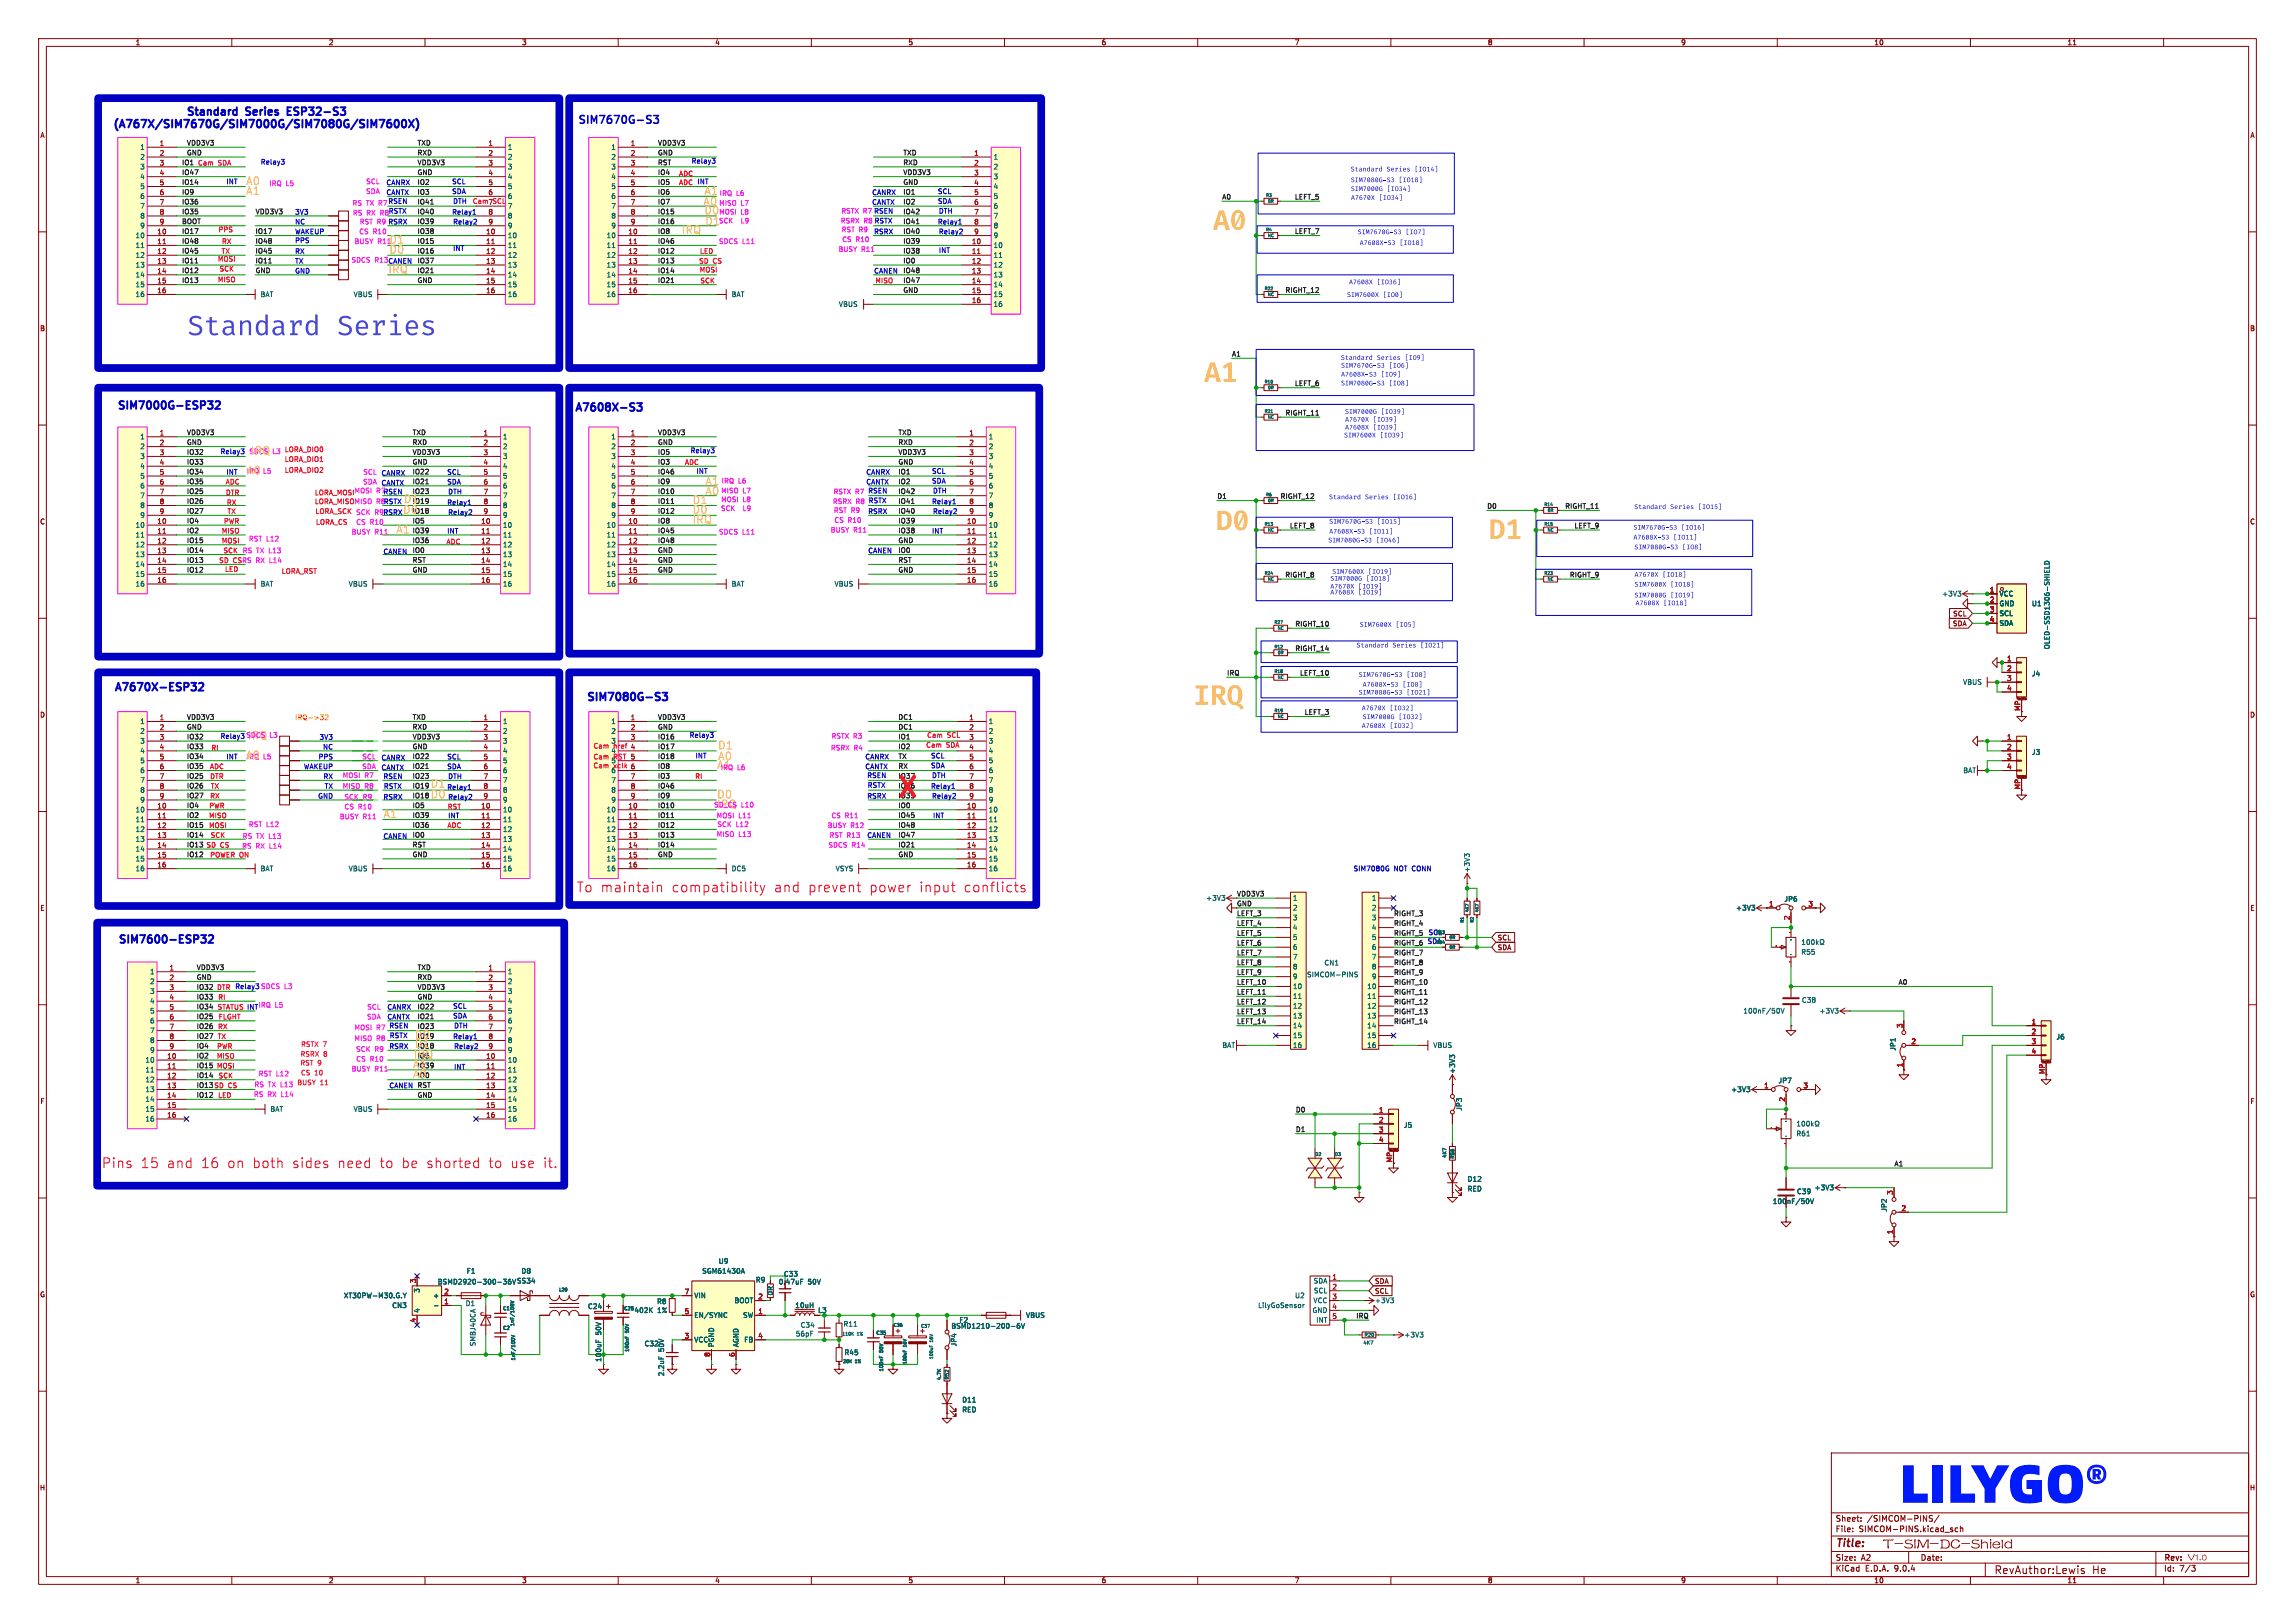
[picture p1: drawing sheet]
<svg xmlns="http://www.w3.org/2000/svg" width="594mm" height="420mm" viewBox="0 0 594 420" stroke-linecap="round" stroke-linejoin="round" font-family="sans-serif">
<defs><g id="words">
<g font-size="7" fill="#ffba3d">
<text x="314" y="60.3">A0</text>
<text x="311.7" y="99.6">A1</text>
<text x="385.3" y="140.3">D1</text>
<text x="308.9" y="183.2">IRQ</text>
</g>
<g font-size="7" fill="#4821ff">
<text x="48.5" y="89">Standard</text>
<text x="87.2" y="89">Series</text>
</g>
<text font-size="7" fill="#009600" x="314.7" y="138">D0</text>
<text font-size="7" fill="#ff141a" x="231.6" y="207.7">X</text>
<text font-size="4.2" fill="#840000" x="487.3" y="401.7">T-SIM-DC-Shield</text>
<g font-size="3.5" fill="#ff1b1f">
<text x="149.2" y="231.1">To maintain</text>
<text x="173.7" y="231.1">compatibility</text>
<text x="200.1" y="231.1">and</text>
<text x="208.9" y="231.1">prevent</text>
<text x="224.7" y="231.1">power</text>
<text x="237.6" y="231.1">input</text>
<text x="249" y="231.1">conflicts</text>
<text x="26.3" y="302.5">Pins</text>
<text x="36.3" y="302.5">15</text>
<text x="43.1" y="302.5">and</text>
<text x="51.8" y="302.5">16</text>
<text x="58.6" y="302.5">on</text>
<text x="65" y="302.5">both</text>
<text x="75.3" y="302.5">sides</text>
<text x="86.9" y="302.5">need</text>
<text x="97.8" y="302.5">to</text>
<text x="103.4" y="302.5">be shorted</text>
<text x="125.8" y="302.5">to</text>
<text x="131.4" y="302.5">use</text>
<text x="139.9" y="302.5">it.</text>
</g>
<g font-size="2.8" fill="#0000c2">
<text x="28.9" y="33.8">(A767X/SIM7670G/SIM7000G/SIM7080G/SIM7600X)</text>
<text x="47.9" y="30.6">Standard</text>
<text x="63.8" y="30.6">Series</text>
<text x="75.6" y="30.6">ESP32-S3</text>
<text x="149.3" y="32.6">SIM7670G-S3</text>
<text x="30" y="106.7">SIM7000G-ESP32</text>
<text x="148.4" y="107.2">A7608X-S3</text>
<text x="29.2" y="179.6">A7670X-ESP32</text>
<text x="151.5" y="182.1">SIM7080G-S3</text>
<text x="30.2" y="244.8">SIM7600-ESP32</text>
</g>
<g font-size="2.8" fill="#ffba3d">
<text x="63.5" y="48">A0</text>
<text x="63.5" y="50.6">A1</text>
<text x="181.9" y="53.3">A0</text>
<text x="182.1" y="50.6">A1</text>
<text x="182.1" y="55.6">D0</text>
<text x="182.4" y="58.4">D1</text>
<text x="100.6" y="65.8">D0</text>
<text x="100.6" y="63.3">D1</text>
<text x="176.3" y="60.7">IRQ</text>
<text x="64.8" y="117.9">IRQ</text>
<text x="63.8" y="122.9">A0</text>
<text x="182.4" y="125.7">A1</text>
<text x="104.4" y="130.3">D1</text>
<text x="179.1" y="130.6">D1</text>
<text x="182.4" y="128.3">A0</text>
<text x="104.1" y="133.1">D0</text>
<text x="179.1" y="133.1">D0</text>
<text x="179.1" y="135.6">IRQ</text>
<text x="102.4" y="138.2">A1</text>
<text x="63.5" y="196.6">A0</text>
<text x="185.7" y="194.1">D1</text>
<text x="185.7" y="196.9">A0</text>
<text x="111.3" y="204">D1</text>
<text x="185.4" y="199.1">A1</text>
<text x="111.3" y="206.8">D0</text>
<text x="185.4" y="209.3">IRQ</text>
<text x="185.4" y="206.8">D0</text>
<text x="99.1" y="211.8">A1</text>
<text x="107.2" y="269">D0</text>
<text x="106.9" y="274.1">IRQ</text>
<text x="107.2" y="271.3">D1</text>
<text x="106.7" y="276.6">A1</text>
<text x="106.7" y="279.2">A0</text>
</g>
<g font-size="2.8" fill="#ff19e0">
<text x="100.3" y="70.9">IRQ</text>
<text x="64" y="191.5">IRQ</text>
</g>
<g font-size="2.8" fill="#840000">
<text x="475" y="400.9">Title:</text>
<text x="516.1" y="407.5">RevAuthor:Lewis</text>
<text x="541.4" y="407.5">He</text>
<text x="566.2" y="404.5">V1.0</text>
</g>
<g font-size="2.1" fill="#840000">
<text x="475" y="394">Sheet:</text>
<text x="483.2" y="394">/SIMCOM-PINS/</text>
<text x="475" y="396.7">File:</text>
<text x="481.1" y="396.7">SIMCOM-PINS.kicad_sch</text>
<text x="475" y="406.9">KiCad</text>
<text x="475" y="404.1">Size:</text>
<text x="481.7" y="404.1">A2</text>
<text x="482.7" y="406.9">E.D.A.</text>
<text x="490.3" y="406.9">9.0.4</text>
<text x="497" y="404.1">Date:</text>
<text x="560" y="404.3">Rev:</text>
<text x="560" y="406.9">Id:</text>
<text x="564.1" y="406.9">7/3</text>
</g>
<g font-size="1.8" fill="#840000">
<text x="35" y="11.9">1</text>
<text x="85" y="11.9">2</text>
<text x="135" y="11.9">3</text>
<text x="185" y="11.9">4</text>
<text x="235" y="11.9">5</text>
<text x="285" y="11.9">6</text>
<text x="335" y="11.9">7</text>
<text x="385" y="11.9">8</text>
<text x="435" y="11.9">9</text>
<text x="485" y="11.9">10</text>
<text x="535" y="11.9">11</text>
<text x="10.3" y="35.9">A</text>
<text x="582.3" y="35.9">A</text>
<text x="10.3" y="85.9">B</text>
<text x="582.3" y="85.9">B</text>
<text x="10.3" y="135.9">C</text>
<text x="582.3" y="135.9">C</text>
<text x="505.4" y="159.7">SCL</text>
<text x="505.3" y="162.2">SDA</text>
<text x="10.3" y="185.9">D</text>
<text x="582.3" y="185.9">D</text>
<text x="10.3" y="235.9">E</text>
<text x="582.3" y="235.9">E</text>
<text x="387.5" y="243.5">SCL</text>
<text x="387.5" y="246.1">SDA</text>
<text x="10.3" y="285.9">F</text>
<text x="582.3" y="285.9">F</text>
<text x="10.3" y="335.9">G</text>
<text x="355.8" y="335">SCL</text>
<text x="355.8" y="332.4">SDA</text>
<text x="582.3" y="335.9">G</text>
<text x="10.2" y="385.9">H</text>
<text x="582.2" y="385.9">H</text>
<text x="35" y="409.9">1</text>
<text x="85" y="409.9">2</text>
<text x="135" y="409.9">3</text>
<text x="185" y="409.9">4</text>
<text x="235" y="409.9">5</text>
<text x="285" y="409.9">6</text>
<text x="335" y="409.9">7</text>
<text x="385" y="409.9">8</text>
<text x="435" y="409.9">9</text>
<text x="485" y="409.9">10</text>
<text x="535" y="409.9">11</text>
</g>
<g font-size="1.8" fill="#006464">
<text x="36.2" y="41.5">2</text>
<text x="36.2" y="39">1</text>
<text x="131.3" y="39">1</text>
<text x="131.3" y="41.5">2</text>
<text x="158.1" y="41.5">2</text>
<text x="158.1" y="39">1</text>
<text x="257" y="41.5">1</text>
<text x="36.2" y="46.6">4</text>
<text x="36.2" y="44">3</text>
<text x="131.3" y="44">3</text>
<text x="131.3" y="46.6">4</text>
<text x="158.1" y="46.6">4</text>
<text x="158.1" y="44">3</text>
<text x="257" y="44">2</text>
<text x="257" y="46.6">3</text>
<text x="36.2" y="51.7">6</text>
<text x="36.2" y="49.1">5</text>
<text x="131.3" y="49.1">5</text>
<text x="131.3" y="51.7">6</text>
<text x="158.1" y="51.7">6</text>
<text x="158.1" y="49.1">5</text>
<text x="257" y="49.1">4</text>
<text x="257" y="51.7">5</text>
<text x="36.2" y="59.3">9</text>
<text x="36.2" y="56.7">8</text>
<text x="36.2" y="54.2">7</text>
<text x="131.3" y="54.2">7</text>
<text x="131.3" y="56.7">8</text>
<text x="131.3" y="59.3">9</text>
<text x="158.1" y="59.3">9</text>
<text x="158.1" y="56.7">8</text>
<text x="158.1" y="54.2">7</text>
<text x="257" y="54.2">6</text>
<text x="257" y="56.7">7</text>
<text x="257" y="59.3">8</text>
<text x="35" y="64.4">11</text>
<text x="35" y="61.8">10</text>
<text x="131.3" y="61.8">10</text>
<text x="131.3" y="64.4">11</text>
<text x="156.9" y="64.4">11</text>
<text x="156.9" y="61.8">10</text>
<text x="257" y="61.8">9</text>
<text x="257" y="64.4">10</text>
<text x="35" y="72">14</text>
<text x="35" y="69.4">13</text>
<text x="35" y="66.9">12</text>
<text x="131.3" y="66.9">12</text>
<text x="131.3" y="69.4">13</text>
<text x="131.3" y="72">14</text>
<text x="156.9" y="72">14</text>
<text x="156.9" y="69.4">13</text>
<text x="156.9" y="66.9">12</text>
<text x="257" y="66.9">11</text>
<text x="257" y="69.4">12</text>
<text x="257" y="72">13</text>
<text x="35" y="77.1">16</text>
<text x="35" y="74.5">15</text>
<text x="67.3" y="77.1">BAT</text>
<text x="91.4" y="77.1">VBUS</text>
<text x="131.3" y="74.5">15</text>
<text x="131.3" y="77.1">16</text>
<text x="156.9" y="77.1">16</text>
<text x="156.9" y="74.5">15</text>
<text x="189.2" y="77.1">BAT</text>
<text x="257" y="74.5">14</text>
<text x="257" y="77.1">15</text>
<text x="216.8" y="79.8">VBUS</text>
<text x="257" y="79.6">16</text>
<text x="36.2" y="113.9">1</text>
<text x="130" y="113.9">1</text>
<text x="158.1" y="113.9">1</text>
<text x="255.8" y="113.9">1</text>
<text x="36.2" y="119">3</text>
<text x="36.2" y="116.4">2</text>
<text x="130" y="116.4">2</text>
<text x="130" y="119">3</text>
<text x="158.1" y="119">3</text>
<text x="158.1" y="116.4">2</text>
<text x="255.8" y="116.4">2</text>
<text x="255.8" y="119">3</text>
<text x="36.2" y="124.1">5</text>
<text x="36.2" y="121.5">4</text>
<text x="130" y="121.5">4</text>
<text x="130" y="124.1">5</text>
<text x="158.1" y="124.1">5</text>
<text x="158.1" y="121.5">4</text>
<text x="255.8" y="121.5">4</text>
<text x="255.8" y="124.1">5</text>
<text x="36.2" y="131.7">8</text>
<text x="36.2" y="129.1">7</text>
<text x="36.2" y="126.6">6</text>
<text x="130" y="126.6">6</text>
<text x="130" y="129.1">7</text>
<text x="130" y="131.7">8</text>
<text x="158.1" y="131.7">8</text>
<text x="158.1" y="129.1">7</text>
<text x="158.1" y="126.6">6</text>
<text x="255.8" y="126.6">6</text>
<text x="255.8" y="129.1">7</text>
<text x="255.8" y="131.7">8</text>
<text x="35" y="136.8">10</text>
<text x="36.2" y="134.2">9</text>
<text x="130" y="134.2">9</text>
<text x="130" y="136.8">10</text>
<text x="156.9" y="136.8">10</text>
<text x="158.1" y="134.2">9</text>
<text x="255.8" y="134.2">9</text>
<text x="255.8" y="136.8">10</text>
<text x="35" y="141.8">12</text>
<text x="35" y="139.3">11</text>
<text x="130" y="139.3">11</text>
<text x="130" y="141.8">12</text>
<text x="156.9" y="141.8">12</text>
<text x="156.9" y="139.3">11</text>
<text x="255.8" y="139.3">11</text>
<text x="255.8" y="141.8">12</text>
<text x="35" y="149.5">15</text>
<text x="35" y="146.9">14</text>
<text x="35" y="144.4">13</text>
<text x="130" y="144.4">13</text>
<text x="130" y="146.9">14</text>
<text x="130" y="149.5">15</text>
<text x="156.9" y="149.5">15</text>
<text x="156.9" y="146.9">14</text>
<text x="156.9" y="144.4">13</text>
<text x="255.8" y="144.4">13</text>
<text x="255.8" y="146.9">14</text>
<text x="255.8" y="149.5">15</text>
<text x="35" y="152">16</text>
<text x="67.3" y="152">BAT</text>
<text x="90.1" y="152">VBUS</text>
<text x="130" y="152">16</text>
<text x="156.9" y="152">16</text>
<text x="189.2" y="152">BAT</text>
<text x="215.9" y="152">VBUS</text>
<text x="255.8" y="152">16</text>
<text x="502.6" y="154.5">+3V3</text>
<text x="517.4" y="154.5">VCC</text>
<text x="517.4" y="157.1">GND</text>
<text x="517.4" y="159.6">SCL</text>
<text x="525.8" y="157.1">U1</text>
<text x="517.4" y="162.2">SDA</text>
<text x="530.7" y="168.1" transform="rotate(-90 530.7 168.1)">OLED-SSD1306-SHIELD</text>
<text x="508" y="177.4">VBUS</text>
<text x="525.8" y="175.2">J4</text>
<text x="36.2" y="190.1">2</text>
<text x="36.2" y="187.6">1</text>
<text x="130" y="187.6">1</text>
<text x="130" y="190.1">2</text>
<text x="158.1" y="190.1">2</text>
<text x="158.1" y="187.6">1</text>
<text x="255.8" y="187.6">1</text>
<text x="255.8" y="190.1">2</text>
<text x="36.2" y="197.7">5</text>
<text x="36.2" y="195.2">4</text>
<text x="36.2" y="192.6">3</text>
<text x="130" y="192.6">3</text>
<text x="130" y="195.2">4</text>
<text x="130" y="197.7">5</text>
<text x="158.1" y="197.7">5</text>
<text x="255.8" y="192.6">3</text>
<text x="255.8" y="195.2">4</text>
<text x="255.8" y="197.7">5</text>
<text x="525.8" y="195.5">J3</text>
<text x="36.2" y="202.8">7</text>
<text x="36.2" y="200.3">6</text>
<text x="130" y="200.3">6</text>
<text x="130" y="202.8">7</text>
<text x="158.1" y="202.8">7</text>
<text x="158.1" y="200.3">6</text>
<text x="255.8" y="200.3">6</text>
<text x="255.8" y="202.8">7</text>
<text x="508" y="200.3">BAT</text>
<text x="36.2" y="207.9">9</text>
<text x="36.2" y="205.3">8</text>
<text x="130" y="205.3">8</text>
<text x="130" y="207.9">9</text>
<text x="158.1" y="207.9">9</text>
<text x="158.1" y="205.3">8</text>
<text x="255.8" y="205.3">8</text>
<text x="255.8" y="207.9">9</text>
<text x="35" y="215.5">12</text>
<text x="35" y="213">11</text>
<text x="35" y="210.4">10</text>
<text x="130" y="210.4">10</text>
<text x="130" y="213">11</text>
<text x="130" y="215.5">12</text>
<text x="156.9" y="215.5">12</text>
<text x="156.9" y="213">11</text>
<text x="156.9" y="210.4">10</text>
<text x="255.8" y="210.4">10</text>
<text x="255.8" y="213">11</text>
<text x="255.8" y="215.5">12</text>
<text x="35" y="220.6">14</text>
<text x="35" y="218">13</text>
<text x="130" y="218">13</text>
<text x="130" y="220.6">14</text>
<text x="156.9" y="220.6">14</text>
<text x="156.9" y="218">13</text>
<text x="255.8" y="218">13</text>
<text x="255.8" y="220.6">14</text>
<text x="35" y="225.7">16</text>
<text x="35" y="223.1">15</text>
<text x="67.3" y="225.7">BAT</text>
<text x="90.1" y="225.7">VBUS</text>
<text x="130" y="223.1">15</text>
<text x="130" y="225.7">16</text>
<text x="156.9" y="225.7">16</text>
<text x="156.9" y="223.1">15</text>
<text x="189.2" y="225.7">DC5</text>
<text x="216.2" y="225.7">VSYS</text>
<text x="255.8" y="223.1">15</text>
<text x="255.8" y="225.7">16</text>
<text x="380.6" y="225.9" transform="rotate(-90 380.6 225.9)">+3V3</text>
<text x="312.1" y="233.3">+3V3</text>
<text x="334.5" y="233.3">1</text>
<text x="354.9" y="233.3">1</text>
<text x="461.7" y="233.5">JP6</text>
<text x="334.5" y="235.8">2</text>
<text x="334.5" y="238.4">3</text>
<text x="354.9" y="235.8">2</text>
<text x="354.9" y="238.4">3</text>
<text x="449.2" y="235.8">+3V3</text>
<text x="334.5" y="240.9">4</text>
<text x="334.5" y="243.4">5</text>
<text x="334.5" y="246">6</text>
<text x="354.9" y="240.9">4</text>
<text x="354.9" y="243.4">5</text>
<text x="354.9" y="246">6</text>
<text x="334.5" y="248.5">7</text>
<text x="334.5" y="251.1">8</text>
<text x="342.7" y="250">CN1</text>
<text x="354.9" y="248.5">7</text>
<text x="354.9" y="251.1">8</text>
<text x="466.1" y="247.2">R55</text>
<text x="38.7" y="257.4">3</text>
<text x="38.7" y="254.9">2</text>
<text x="38.7" y="252.3">1</text>
<text x="131.3" y="252.3">1</text>
<text x="131.3" y="254.9">2</text>
<text x="131.3" y="257.4">3</text>
<text x="334.5" y="253.6">9</text>
<text x="334.5" y="256.1">10</text>
<text x="338.2" y="253.1">SIMCOM-PINS</text>
<text x="353.7" y="256.1">10</text>
<text x="354.9" y="253.6">9</text>
<text x="38.7" y="262.5">5</text>
<text x="38.7" y="259.9">4</text>
<text x="131.3" y="259.9">4</text>
<text x="131.3" y="262.5">5</text>
<text x="334.5" y="258.7">11</text>
<text x="334.5" y="261.2">12</text>
<text x="334.5" y="263.8">13</text>
<text x="353.7" y="258.7">11</text>
<text x="353.7" y="261.2">12</text>
<text x="353.7" y="263.8">13</text>
<text x="451.1" y="262.5">100nF/50V</text>
<text x="466.3" y="259.7">C38</text>
<text x="470.8" y="262.5">+3V3</text>
<text x="38.7" y="267.6">7</text>
<text x="38.7" y="265">6</text>
<text x="131.3" y="265">6</text>
<text x="131.3" y="267.6">7</text>
<text x="334.5" y="266.3">14</text>
<text x="334.5" y="268.8">15</text>
<text x="353.7" y="266.3">14</text>
<text x="353.7" y="268.8">15</text>
<text x="532.1" y="269.2">J6</text>
<text x="37.5" y="275.2">10</text>
<text x="38.7" y="272.6">9</text>
<text x="38.7" y="270.1">8</text>
<text x="131.3" y="270.1">8</text>
<text x="131.3" y="272.6">9</text>
<text x="131.3" y="275.2">10</text>
<text x="316.2" y="271.4">BAT</text>
<text x="334.5" y="271.4">16</text>
<text x="353.7" y="271.4">16</text>
<text x="370.8" y="271.4">VBUS</text>
<text x="490.8" y="272" transform="rotate(-90 490.8 272)">JP1</text>
<text x="37.5" y="280.3">12</text>
<text x="37.5" y="277.7">11</text>
<text x="131.3" y="277.7">11</text>
<text x="131.3" y="280.3">12</text>
<text x="376.8" y="278" transform="rotate(-90 376.8 278)">+3V3</text>
<text x="460.2" y="280.5">JP7</text>
<text x="37.5" y="287.9">15</text>
<text x="37.5" y="285.3">14</text>
<text x="37.5" y="282.8">13</text>
<text x="69.9" y="287.9">BAT</text>
<text x="91.4" y="287.9">VBUS</text>
<text x="131.3" y="282.8">13</text>
<text x="131.3" y="285.3">14</text>
<text x="131.3" y="287.9">15</text>
<text x="378.6" y="287.6" transform="rotate(-90 378.6 287.6)">JP3</text>
<text x="448" y="282.8">+3V3</text>
<text x="37.5" y="290.4">16</text>
<text x="131.3" y="290.4">16</text>
<text x="363.2" y="292">J5</text>
<text x="464.8" y="294.2">R61</text>
<text x="379.7" y="306">D12</text>
<text x="379.7" y="308.5">RED</text>
<text x="458.7" y="311.8">100nF/50V</text>
<text x="465" y="309.2">C39</text>
<text x="469.5" y="308.2">+3V3</text>
<text x="488.5" y="313.7" transform="rotate(-90 488.5 313.7)">JP2</text>
<text x="120.7" y="329.8">F1</text>
<text x="134.9" y="329.8">D8</text>
<text x="181.6" y="329.8">SGM61430A</text>
<text x="185.9" y="327.3">U9</text>
<text x="108.8" y="334.7" transform="rotate(-90 108.8 334.7)">3</text>
<text x="113.2" y="332.6">BSMD2920-300-36V</text>
<text x="133.7" y="332.3">SS34</text>
<text x="195.5" y="332.1">R9</text>
<text x="200.3" y="335.4" transform="rotate(-90 200.3 335.4)">0R</text>
<text x="201.4" y="332.6">0.47uF</text>
<text x="202.8" y="330.6">C33</text>
<text x="209.1" y="332.6">50V</text>
<text x="339.9" y="332.3">SDA</text>
<text x="340" y="334.9">SCL</text>
<text x="88.9" y="336.1">XT30PW-M30.G.Y</text>
<text x="101.4" y="338.7">CN3</text>
<text x="108.8" y="339.9" transform="rotate(-90 108.8 339.9)">4</text>
<text x="112" y="336.1">+</text>
<text x="120.4" y="338.2">D1</text>
<text x="152.1" y="338.9">C24</text>
<text x="164.1" y="340">402K</text>
<text x="169.9" y="337.7">R8</text>
<text x="170.2" y="340">1%</text>
<text x="179.6" y="336.1">VIN</text>
<text x="179.6" y="341.2">EN/SYNC</text>
<text x="190" y="337.4">BOOT</text>
<text x="192.2" y="341.2">SW</text>
<text x="205.7" y="338.7">10uH</text>
<text x="211.6" y="340">L3</text>
<text x="265.4" y="341.2">VBUS</text>
<text x="325.5" y="338.7">LilyGoSensor</text>
<text x="335.1" y="336.1">U2</text>
<text x="339.6" y="340">GND</text>
<text x="339.8" y="337.4">VCC</text>
<text x="355.8" y="337.4">+3V3</text>
<text x="155.8" y="345.5" transform="rotate(-90 155.8 345.5)">50V</text>
<text x="179.6" y="347.6">VCC</text>
<text x="192.5" y="347.6">FB</text>
<text x="205.9" y="346">56pF</text>
<text x="207.1" y="343.8">C34</text>
<text x="218.2" y="343.5">R11</text>
<text x="246.1" y="344">BSMD1210-200-6V</text>
<text x="248.2" y="342.5">F2</text>
<text x="340.6" y="342.5">INT</text>
<text x="363.4" y="346.3">+3V3</text>
<text x="123.3" y="348.5" transform="rotate(-90 123.3 348.5)">SMBJ40CA</text>
<text x="155.8" y="352.5" transform="rotate(-90 155.8 352.5)">100uF</text>
<text x="166.7" y="348.6">C32</text>
<text x="172.1" y="349.8" transform="rotate(-90 172.1 349.8)">50V</text>
<text x="185" y="348.7" transform="rotate(-90 185 348.7)">PGND</text>
<text x="191.4" y="348.7" transform="rotate(-90 191.4 348.7)">AGND</text>
<text x="218.4" y="350.9">R45</text>
<text x="247.8" y="348.5" transform="rotate(-90 247.8 348.5)">JP4</text>
<text x="172.1" y="356.3" transform="rotate(-90 172.1 356.3)">2.2uF</text>
<text x="248.9" y="363.1">D11</text>
<text x="248.9" y="365.7">RED</text>
</g>
<g font-size="1.8" fill="#a90000">
<text x="41.2" y="40.4">2</text>
<text x="41.2" y="37.8">1</text>
<text x="126.3" y="37.8">1</text>
<text x="126.3" y="40.4">2</text>
<text x="163.1" y="40.4">2</text>
<text x="163.1" y="37.8">1</text>
<text x="252" y="40.4">1</text>
<text x="41.2" y="45.5">4</text>
<text x="41.2" y="42.9">3</text>
<text x="126.3" y="42.9">3</text>
<text x="126.3" y="45.5">4</text>
<text x="163.1" y="45.5">4</text>
<text x="163.1" y="42.9">3</text>
<text x="252" y="42.9">2</text>
<text x="252" y="45.5">3</text>
<text x="41.2" y="53.1">7</text>
<text x="41.2" y="50.5">6</text>
<text x="41.2" y="48">5</text>
<text x="126.3" y="48">5</text>
<text x="126.3" y="50.5">6</text>
<text x="163.1" y="53.1">7</text>
<text x="163.1" y="50.5">6</text>
<text x="163.1" y="48">5</text>
<text x="252" y="48">4</text>
<text x="252" y="50.5">5</text>
<text x="252" y="53.1">6</text>
<text x="41.2" y="58.2">9</text>
<text x="41.2" y="55.6">8</text>
<text x="126.3" y="55.6">8</text>
<text x="126.3" y="58.2">9</text>
<text x="163.1" y="58.2">9</text>
<text x="163.1" y="55.6">8</text>
<text x="252" y="55.6">7</text>
<text x="252" y="58.2">8</text>
<text x="40.6" y="65.8">12</text>
<text x="40.6" y="63.2">11</text>
<text x="40.6" y="60.7">10</text>
<text x="125.7" y="60.7">10</text>
<text x="125.7" y="63.2">11</text>
<text x="125.7" y="65.8">12</text>
<text x="162.5" y="65.8">12</text>
<text x="162.5" y="63.2">11</text>
<text x="162.5" y="60.7">10</text>
<text x="251.4" y="63.2">10</text>
<text x="251.4" y="65.8">11</text>
<text x="252" y="60.7">9</text>
<text x="40.6" y="70.9">14</text>
<text x="40.6" y="68.3">13</text>
<text x="125.7" y="68.3">13</text>
<text x="125.7" y="70.9">14</text>
<text x="162.5" y="70.9">14</text>
<text x="162.5" y="68.3">13</text>
<text x="251.4" y="68.3">12</text>
<text x="251.4" y="70.9">13</text>
<text x="40.6" y="75.9">16</text>
<text x="40.6" y="73.4">15</text>
<text x="125.7" y="73.4">15</text>
<text x="125.7" y="75.9">16</text>
<text x="162.5" y="75.9">16</text>
<text x="162.5" y="73.4">15</text>
<text x="251.4" y="73.4">14</text>
<text x="251.4" y="75.9">15</text>
<text x="251.4" y="78.5">16</text>
<text x="41.2" y="112.8">1</text>
<text x="125" y="112.8">1</text>
<text x="163.1" y="112.8">1</text>
<text x="250.8" y="112.8">1</text>
<text x="41.2" y="117.9">3</text>
<text x="41.2" y="115.3">2</text>
<text x="125" y="115.3">2</text>
<text x="125" y="117.9">3</text>
<text x="163.1" y="117.9">3</text>
<text x="163.1" y="115.3">2</text>
<text x="250.8" y="115.3">2</text>
<text x="250.8" y="117.9">3</text>
<text x="41.2" y="125.5">6</text>
<text x="41.2" y="122.9">5</text>
<text x="41.2" y="120.4">4</text>
<text x="125" y="120.4">4</text>
<text x="125" y="122.9">5</text>
<text x="125" y="125.5">6</text>
<text x="163.1" y="125.5">6</text>
<text x="163.1" y="122.9">5</text>
<text x="163.1" y="120.4">4</text>
<text x="250.8" y="120.4">4</text>
<text x="250.8" y="122.9">5</text>
<text x="250.8" y="125.5">6</text>
<text x="41.2" y="130.6">8</text>
<text x="41.2" y="128">7</text>
<text x="125" y="128">7</text>
<text x="125" y="130.6">8</text>
<text x="163.1" y="130.6">8</text>
<text x="163.1" y="128">7</text>
<text x="250.8" y="128">7</text>
<text x="250.8" y="130.6">8</text>
<text x="40.6" y="135.6">10</text>
<text x="41.2" y="133.1">9</text>
<text x="124.4" y="135.6">10</text>
<text x="125" y="133.1">9</text>
<text x="162.5" y="135.6">10</text>
<text x="163.1" y="133.1">9</text>
<text x="250.1" y="135.6">10</text>
<text x="250.8" y="133.1">9</text>
<text x="40.6" y="143.3">13</text>
<text x="40.6" y="140.7">12</text>
<text x="40.6" y="138.2">11</text>
<text x="124.4" y="138.2">11</text>
<text x="124.4" y="140.7">12</text>
<text x="124.4" y="143.3">13</text>
<text x="162.5" y="143.3">13</text>
<text x="162.5" y="140.7">12</text>
<text x="162.5" y="138.2">11</text>
<text x="250.1" y="138.2">11</text>
<text x="250.1" y="140.7">12</text>
<text x="250.1" y="143.3">13</text>
<text x="40.6" y="148.3">15</text>
<text x="40.6" y="145.8">14</text>
<text x="124.4" y="145.8">14</text>
<text x="124.4" y="148.3">15</text>
<text x="162.5" y="148.3">15</text>
<text x="162.5" y="145.8">14</text>
<text x="250.1" y="145.8">14</text>
<text x="250.1" y="148.3">15</text>
<text x="40.6" y="150.9">16</text>
<text x="124.4" y="150.9">16</text>
<text x="162.5" y="150.9">16</text>
<text x="250.1" y="150.9">16</text>
<text x="514.9" y="153.4">1</text>
<text x="514.9" y="156">2</text>
<text x="514.9" y="158.5">3</text>
<text x="514.9" y="161">4</text>
<text x="519.4" y="171.2">1</text>
<text x="519.4" y="173.7">2</text>
<text x="519.4" y="176.3">3</text>
<text x="519.4" y="178.8">4</text>
<text x="523" y="184.1" transform="rotate(-90 523 184.1)">MP</text>
<text x="41.2" y="191.5">3</text>
<text x="41.2" y="189">2</text>
<text x="41.2" y="186.4">1</text>
<text x="125" y="186.4">1</text>
<text x="125" y="189">2</text>
<text x="125" y="191.5">3</text>
<text x="163.1" y="191.5">3</text>
<text x="163.1" y="189">2</text>
<text x="163.1" y="186.4">1</text>
<text x="250.8" y="186.4">1</text>
<text x="250.8" y="189">2</text>
<text x="250.8" y="191.5">3</text>
<text x="519.4" y="191.5">1</text>
<text x="41.2" y="196.6">5</text>
<text x="41.2" y="194.1">4</text>
<text x="125" y="194.1">4</text>
<text x="125" y="196.6">5</text>
<text x="250.8" y="194.1">4</text>
<text x="250.8" y="196.6">5</text>
<text x="519.4" y="194.1">2</text>
<text x="519.4" y="196.6">3</text>
<text x="41.2" y="201.7">7</text>
<text x="41.2" y="199.1">6</text>
<text x="125" y="199.1">6</text>
<text x="125" y="201.7">7</text>
<text x="163.1" y="201.7">7</text>
<text x="250.8" y="199.1">6</text>
<text x="250.8" y="201.7">7</text>
<text x="519.4" y="199.1">4</text>
<text x="40.6" y="209.3">10</text>
<text x="41.2" y="206.8">9</text>
<text x="41.2" y="204.2">8</text>
<text x="124.4" y="209.3">10</text>
<text x="125" y="204.2">8</text>
<text x="125" y="206.8">9</text>
<text x="162.5" y="209.3">10</text>
<text x="163.1" y="206.8">9</text>
<text x="163.1" y="204.2">8</text>
<text x="250.1" y="209.3">10</text>
<text x="250.8" y="204.2">8</text>
<text x="250.8" y="206.8">9</text>
<text x="523" y="204.4" transform="rotate(-90 523 204.4)">MP</text>
<text x="40.6" y="214.4">12</text>
<text x="40.6" y="211.8">11</text>
<text x="124.4" y="211.8">11</text>
<text x="124.4" y="214.4">12</text>
<text x="162.5" y="214.4">12</text>
<text x="162.5" y="211.8">11</text>
<text x="250.1" y="211.8">11</text>
<text x="250.1" y="214.4">12</text>
<text x="40.6" y="222">15</text>
<text x="40.6" y="219.5">14</text>
<text x="40.6" y="216.9">13</text>
<text x="124.4" y="216.9">13</text>
<text x="124.4" y="219.5">14</text>
<text x="124.4" y="222">15</text>
<text x="162.5" y="222">15</text>
<text x="162.5" y="219.5">14</text>
<text x="162.5" y="216.9">13</text>
<text x="250.1" y="216.9">13</text>
<text x="250.1" y="219.5">14</text>
<text x="250.1" y="222">15</text>
<text x="40.6" y="224.5">16</text>
<text x="124.4" y="224.5">16</text>
<text x="162.5" y="224.5">16</text>
<text x="250.1" y="224.5">16</text>
<text x="457.8" y="234.7">1</text>
<text x="463.3" y="238.2" transform="rotate(-90 463.3 238.2)">2</text>
<text x="467.9" y="234.7">3</text>
<text x="43.7" y="251.2">1</text>
<text x="126.3" y="251.2">1</text>
<text x="43.7" y="256.3">3</text>
<text x="43.7" y="253.7">2</text>
<text x="126.3" y="253.7">2</text>
<text x="126.3" y="256.3">3</text>
<text x="43.7" y="263.9">6</text>
<text x="43.7" y="261.4">5</text>
<text x="43.7" y="258.8">4</text>
<text x="126.3" y="258.8">4</text>
<text x="126.3" y="261.4">5</text>
<text x="126.3" y="263.9">6</text>
<text x="43.7" y="269">8</text>
<text x="43.7" y="266.4">7</text>
<text x="126.3" y="266.4">7</text>
<text x="126.3" y="269">8</text>
<text x="492.5" y="266.1" transform="rotate(-90 492.5 266.1)">3</text>
<text x="525.7" y="265.2">1</text>
<text x="525.7" y="267.7">2</text>
<text x="43.1" y="274.1">10</text>
<text x="43.7" y="271.5">9</text>
<text x="125.7" y="274.1">10</text>
<text x="126.3" y="271.5">9</text>
<text x="494.6" y="270.3">2</text>
<text x="525.7" y="270.3">3</text>
<text x="525.7" y="272.8">4</text>
<text x="43.1" y="281.7">13</text>
<text x="43.1" y="279.1">12</text>
<text x="43.1" y="276.6">11</text>
<text x="125.7" y="276.6">11</text>
<text x="125.7" y="279.1">12</text>
<text x="125.7" y="281.7">13</text>
<text x="456.5" y="281.7">1</text>
<text x="466.7" y="281.7">3</text>
<text x="492.5" y="276.3" transform="rotate(-90 492.5 276.3)">1</text>
<text x="529.3" y="278.1" transform="rotate(-90 529.3 278.1)">MP</text>
<text x="43.1" y="286.8">15</text>
<text x="43.1" y="284.2">14</text>
<text x="125.7" y="284.2">14</text>
<text x="125.7" y="286.8">15</text>
<text x="462" y="285.2" transform="rotate(-90 462 285.2)">2</text>
<text x="43.1" y="289.3">16</text>
<text x="125.7" y="289.3">16</text>
<text x="356.8" y="288">1</text>
<text x="356.8" y="290.6">2</text>
<text x="356.8" y="293.1">3</text>
<text x="356.8" y="295.7">4</text>
<text x="360.4" y="300.9" transform="rotate(-90 360.4 300.9)">MP</text>
<text x="490" y="309.3" transform="rotate(-90 490 309.3)">3</text>
<text x="492.1" y="313.4">2</text>
<text x="490" y="319.5" transform="rotate(-90 490 319.5)">1</text>
<text x="107.7" y="332.2" transform="rotate(-90 107.7 332.2)">3</text>
<text x="114.9" y="335">2</text>
<text x="177.1" y="335">7</text>
<text x="344.7" y="331.2">1</text>
<text x="344.7" y="333.8">2</text>
<text x="114.9" y="337.6">1</text>
<text x="177.1" y="340.1">5</text>
<text x="196.1" y="336.3">2</text>
<text x="196.1" y="340.1">1</text>
<text x="344.7" y="336.3">3</text>
<text x="344.7" y="338.8">4</text>
<text x="344.7" y="341.4">5</text>
<text x="107.7" y="342.3" transform="rotate(-90 107.7 342.3)">4</text>
<text x="177.1" y="346.5">3</text>
<text x="196.1" y="346.5">4</text>
<text x="183.9" y="351.2" transform="rotate(-90 183.9 351.2)">8</text>
<text x="190.2" y="351.2" transform="rotate(-90 190.2 351.2)">6</text>
</g>
<g font-size="1.8" fill="#0f0f0f">
<text x="48.3" y="37.8">VDD3V3</text>
<text x="48.3" y="40.3">GND</text>
<text x="107.9" y="37.8">TXD</text>
<text x="107.9" y="40.3">RXD</text>
<text x="170.2" y="40.3">GND</text>
<text x="170.2" y="37.8">VDD3V3</text>
<text x="233.7" y="40.3">TXD</text>
<text x="47" y="45.4">IO47</text>
<text x="47" y="47.9">IO14</text>
<text x="107.9" y="42.8">VDD3V3</text>
<text x="107.9" y="45.4">GND</text>
<text x="107.9" y="47.9">IO2</text>
<text x="170.2" y="45.4">IO4</text>
<text x="170.2" y="47.9">IO5</text>
<text x="170.2" y="42.8">RST</text>
<text x="233.7" y="42.8">RXD</text>
<text x="233.7" y="45.4">VDD3V3</text>
<text x="233.7" y="47.9">GND</text>
<text x="47" y="50.5">IO9</text>
<text x="47" y="53">IO36</text>
<text x="107.9" y="53">IO41</text>
<text x="107.9" y="50.5">IO3</text>
<text x="170.2" y="50.5">IO6</text>
<text x="170.2" y="53">IO7</text>
<text x="233.7" y="50.5">IO1</text>
<text x="233.7" y="53">IO2</text>
<text x="316.2" y="51.7">A0</text>
<text x="335" y="51.7">LEFT_5</text>
<text x="47" y="55.5">IO35</text>
<text x="47" y="58.1">BOOT</text>
<text x="66" y="55.5">VDD3V3</text>
<text x="107.9" y="58.1">IO39</text>
<text x="107.9" y="55.5">IO40</text>
<text x="170.2" y="58.1">IO16</text>
<text x="170.2" y="55.5">IO15</text>
<text x="233.7" y="55.5">IO42</text>
<text x="233.7" y="58.1">IO41</text>
<text x="47" y="65.7">IO45</text>
<text x="47" y="63.2">IO48</text>
<text x="47" y="60.6">IO17</text>
<text x="66" y="65.7">IO45</text>
<text x="66" y="60.6">IO17</text>
<text x="66" y="63.2">IO48</text>
<text x="107.9" y="63.2">IO15</text>
<text x="107.9" y="60.6">IO38</text>
<text x="107.9" y="65.7">IO16</text>
<text x="170.2" y="60.6">IO8</text>
<text x="170.2" y="63.2">IO46</text>
<text x="170.2" y="65.7">IO12</text>
<text x="233.7" y="60.6">IO40</text>
<text x="233.7" y="63.2">IO39</text>
<text x="233.7" y="65.7">IO38</text>
<text x="335" y="60.6">LEFT_7</text>
<text x="47" y="70.8">IO12</text>
<text x="47" y="68.2">IO11</text>
<text x="66" y="70.8">GND</text>
<text x="66" y="68.2">IO11</text>
<text x="107.9" y="68.2">IO37</text>
<text x="107.9" y="70.8">IO21</text>
<text x="170.2" y="68.2">IO13</text>
<text x="170.2" y="70.8">IO14</text>
<text x="233.7" y="68.2">IO0</text>
<text x="233.7" y="70.8">IO48</text>
<text x="47" y="73.3">IO13</text>
<text x="107.9" y="73.3">GND</text>
<text x="170.2" y="73.3">IO21</text>
<text x="233.7" y="75.9">GND</text>
<text x="233.7" y="73.3">IO47</text>
<text x="332.6" y="75.9">RIGHT_12</text>
<text x="318.8" y="92.4">A1</text>
<text x="335" y="100">LEFT_6</text>
<text x="332.6" y="107.6">RIGHT_11</text>
<text x="48.3" y="112.7">VDD3V3</text>
<text x="106.7" y="112.7">TXD</text>
<text x="170.2" y="112.7">VDD3V3</text>
<text x="232.4" y="112.7">TXD</text>
<text x="48.3" y="115.2">GND</text>
<text x="48.3" y="117.8">IO32</text>
<text x="106.7" y="115.2">RXD</text>
<text x="106.7" y="117.8">VDD3V3</text>
<text x="170.2" y="115.2">GND</text>
<text x="170.2" y="117.8">IO5</text>
<text x="232.4" y="115.2">RXD</text>
<text x="232.4" y="117.8">VDD3V3</text>
<text x="48.3" y="125.4">IO35</text>
<text x="48.3" y="122.8">IO34</text>
<text x="48.3" y="120.3">IO33</text>
<text x="106.7" y="122.8">IO22</text>
<text x="106.7" y="125.4">IO21</text>
<text x="106.7" y="120.3">GND</text>
<text x="170.2" y="122.8">IO46</text>
<text x="170.2" y="125.4">IO9</text>
<text x="170.2" y="120.3">IO3</text>
<text x="232.4" y="125.4">IO2</text>
<text x="232.4" y="120.3">GND</text>
<text x="232.4" y="122.8">IO1</text>
<text x="48.3" y="130.5">IO26</text>
<text x="48.3" y="127.9">IO25</text>
<text x="170.2" y="127.9">IO10</text>
<text x="170.2" y="130.5">IO11</text>
<text x="232.4" y="130.5">IO41</text>
<text x="232.4" y="127.9">IO42</text>
<text x="315" y="129.2">D1</text>
<text x="331.3" y="129.2">RIGHT_12</text>
<text x="384.8" y="131.7">D0</text>
<text x="405" y="131.7">RIGHT_11</text>
<text x="48.3" y="135.5">IO4</text>
<text x="48.3" y="133">IO27</text>
<text x="106.7" y="135.5">IO5</text>
<text x="170.2" y="133">IO12</text>
<text x="170.2" y="135.5">IO8</text>
<text x="232.4" y="135.5">IO39</text>
<text x="232.4" y="133">IO40</text>
<text x="333.7" y="136.8">LEFT_8</text>
<text x="407.4" y="136.8">LEFT_9</text>
<text x="48.3" y="143.2">IO14</text>
<text x="48.3" y="140.6">IO15</text>
<text x="48.3" y="138.1">IO2</text>
<text x="106.7" y="138.1">IO39</text>
<text x="106.7" y="143.2">IO0</text>
<text x="106.7" y="140.6">IO36</text>
<text x="170.2" y="143.2">GND</text>
<text x="170.2" y="140.6">IO48</text>
<text x="170.2" y="138.1">IO45</text>
<text x="232.4" y="143.2">IO0</text>
<text x="232.4" y="140.6">GND</text>
<text x="232.4" y="138.1">IO38</text>
<text x="48.3" y="145.7">IO13</text>
<text x="48.3" y="148.2">IO12</text>
<text x="106.7" y="148.2">GND</text>
<text x="106.7" y="145.7">RST</text>
<text x="170.2" y="145.7">GND</text>
<text x="170.2" y="148.2">GND</text>
<text x="232.4" y="148.2">GND</text>
<text x="232.4" y="145.7">RST</text>
<text x="332.5" y="149.5">RIGHT_8</text>
<text x="406.2" y="149.5">RIGHT_9</text>
<text x="335.1" y="162.2">RIGHT_10</text>
<text x="335.1" y="168.6">RIGHT_14</text>
<text x="317.5" y="174.9">IRQ</text>
<text x="336.3" y="174.9">LEFT_10</text>
<text x="337.6" y="185.1">LEFT_3</text>
<text x="48.3" y="191.4">IO32</text>
<text x="48.3" y="186.3">VDD3V3</text>
<text x="48.3" y="188.9">GND</text>
<text x="106.7" y="191.4">VDD3V3</text>
<text x="106.7" y="188.9">RXD</text>
<text x="106.7" y="186.3">TXD</text>
<text x="170.2" y="186.3">VDD3V3</text>
<text x="170.2" y="191.4">IO16</text>
<text x="170.2" y="188.9">GND</text>
<text x="232.4" y="188.9">DC1</text>
<text x="232.4" y="191.4">IO1</text>
<text x="232.4" y="186.3">DC1</text>
<text x="48.3" y="194">IO33</text>
<text x="48.3" y="196.5">IO34</text>
<text x="106.7" y="196.5">IO22</text>
<text x="106.7" y="194">GND</text>
<text x="170.2" y="194">IO17</text>
<text x="170.2" y="196.5">IO18</text>
<text x="232.4" y="194">IO2</text>
<text x="232.4" y="196.5">TX</text>
<text x="48.3" y="199">IO35</text>
<text x="48.3" y="201.6">IO25</text>
<text x="106.7" y="199">IO21</text>
<text x="106.7" y="201.6">IO23</text>
<text x="170.2" y="201.6">IO3</text>
<text x="170.2" y="199">IO8</text>
<text x="232.4" y="199">RX</text>
<text x="232.4" y="201.6">IO37</text>
<text x="48.3" y="206.7">IO27</text>
<text x="48.3" y="209.2">IO4</text>
<text x="48.3" y="204.1">IO26</text>
<text x="106.7" y="206.7">IO18</text>
<text x="106.7" y="209.2">IO5</text>
<text x="106.7" y="204.1">IO19</text>
<text x="170.2" y="206.7">IO9</text>
<text x="170.2" y="204.1">IO46</text>
<text x="170.2" y="209.2">IO10</text>
<text x="232.4" y="206.7">IO35</text>
<text x="232.4" y="204.1">IO36</text>
<text x="232.4" y="209.2">IO0</text>
<text x="48.3" y="211.7">IO2</text>
<text x="48.3" y="214.3">IO15</text>
<text x="106.7" y="214.3">IO36</text>
<text x="106.7" y="211.7">IO39</text>
<text x="170.2" y="211.7">IO11</text>
<text x="170.2" y="214.3">IO12</text>
<text x="232.4" y="214.3">IO48</text>
<text x="232.4" y="211.7">IO45</text>
<text x="48.3" y="216.8">IO14</text>
<text x="48.3" y="221.9">IO12</text>
<text x="106.7" y="219.4">RST</text>
<text x="106.7" y="221.9">GND</text>
<text x="106.7" y="216.8">IO0</text>
<text x="170.2" y="216.8">IO13</text>
<text x="170.2" y="219.4">IO14</text>
<text x="170.2" y="221.9">GND</text>
<text x="232.4" y="221.9">GND</text>
<text x="232.4" y="216.8">IO47</text>
<text x="232.4" y="219.4">IO21</text>
<text x="320" y="232.1">VDD3V3</text>
<text x="320" y="239.7">LEFT_4</text>
<text x="320" y="237.1">LEFT_3</text>
<text x="320" y="234.6">GND</text>
<text x="360.7" y="237.1">RIGHT_3</text>
<text x="360.7" y="239.7">RIGHT_4</text>
<text x="320" y="244.8">LEFT_6</text>
<text x="320" y="242.2">LEFT_5</text>
<text x="360.7" y="242.2">RIGHT_5</text>
<text x="50.8" y="251.1">VDD3V3</text>
<text x="107.9" y="251.1">TXD</text>
<text x="320" y="249.8">LEFT_8</text>
<text x="320" y="247.3">LEFT_7</text>
<text x="360.7" y="247.3">RIGHT_7</text>
<text x="360.7" y="249.8">RIGHT_8</text>
<text x="50.8" y="256.2">IO32</text>
<text x="50.8" y="253.7">GND</text>
<text x="107.9" y="256.2">VDD3V3</text>
<text x="107.9" y="253.7">RXD</text>
<text x="320" y="254.9">LEFT_10</text>
<text x="320" y="257.5">LEFT_11</text>
<text x="320" y="252.4">LEFT_9</text>
<text x="360.7" y="254.9">RIGHT_10</text>
<text x="360.7" y="257.5">RIGHT_11</text>
<text x="360.7" y="252.4">RIGHT_9</text>
<text x="491.3" y="254.9">A0</text>
<text x="50.8" y="261.3">IO34</text>
<text x="50.8" y="263.8">IO25</text>
<text x="50.8" y="258.7">IO33</text>
<text x="107.9" y="263.8">IO21</text>
<text x="107.9" y="258.7">GND</text>
<text x="107.9" y="261.3">IO22</text>
<text x="320" y="262.5">LEFT_13</text>
<text x="320" y="260">LEFT_12</text>
<text x="360.7" y="260">RIGHT_12</text>
<text x="360.7" y="262.5">RIGHT_13</text>
<text x="50.8" y="268.9">IO27</text>
<text x="50.8" y="266.4">IO26</text>
<text x="320" y="265.1">LEFT_14</text>
<text x="360.7" y="265.1">RIGHT_14</text>
<text x="50.8" y="271.4">IO4</text>
<text x="50.8" y="274">IO2</text>
<text x="50.8" y="279.1">IO14</text>
<text x="50.8" y="284.1">IO12</text>
<text x="107.9" y="284.1">GND</text>
<text x="335.3" y="287.9">D0</text>
<text x="335.3" y="293">D1</text>
<text x="490.2" y="301.9">A1</text>
<text x="350.9" y="341.3">IRQ</text>
</g>
<g font-size="1.8" fill="#ff0737">
<text x="47" y="42.8">IO1 Cam</text>
<text x="56.6" y="42.9">SDA</text>
</g>
<g font-size="1.8" fill="#0000c2">
<text x="58.4" y="47.8">INT</text>
<text x="67.3" y="42.7">Relay3</text>
<text x="116.8" y="47.8">SCL</text>
<text x="178.8" y="42.4">Relay3</text>
<text x="180.3" y="47.8">INT</text>
<text x="98.6" y="53.6">R7</text>
<text x="99.8" y="50.6">CANTX</text>
<text x="99.8" y="48">CANRX</text>
<text x="100.3" y="52.8">RSEN</text>
<text x="116.8" y="50.3">SDA</text>
<text x="117.1" y="52.8">DTH</text>
<text x="225.6" y="53.1">CANTX</text>
<text x="225.6" y="50.6">CANRX</text>
<text x="242.6" y="50.3">SCL</text>
<text x="242.6" y="52.8">SDA</text>
<text x="76.2" y="58.2">NC</text>
<text x="76.2" y="55.6">3V3</text>
<text x="100.4" y="55.4">RSTX</text>
<text x="116.8" y="55.6">Relay1</text>
<text x="117.1" y="58.2">Relay2</text>
<text x="242.6" y="58.2">Relay1</text>
<text x="242.8" y="55.4">DTH</text>
<text x="76.2" y="60.7">WAKEUP</text>
<text x="76.2" y="65.8">RX</text>
<text x="76.2" y="63">PPS</text>
<text x="117.1" y="65">INT</text>
<text x="226.1" y="60.7">RSRX</text>
<text x="242.8" y="60.7">Relay2</text>
<text x="242.8" y="65.5">INT</text>
<text x="76.2" y="68.3">TX</text>
<text x="76.2" y="70.9">GND</text>
<text x="226.1" y="70.9">CANEN</text>
<text x="56.9" y="117.6">Relay3</text>
<text x="178.6" y="117.4">Relay3</text>
<text x="58.4" y="122.9">INT</text>
<text x="98.6" y="123.2">CANRX</text>
<text x="115.6" y="125.5">SDA</text>
<text x="115.6" y="122.9">SCL</text>
<text x="180.1" y="122.7">INT</text>
<text x="224" y="125.5">CANTX</text>
<text x="224" y="122.9">CANRX</text>
<text x="241" y="125.2">SDA</text>
<text x="241" y="122.7">SCL</text>
<text x="97.6" y="130.8">R8RSTX</text>
<text x="115.6" y="130.8">Relay1</text>
<text x="115.8" y="128">DTH</text>
<text x="224.5" y="127.8">RSEN</text>
<text x="224.6" y="130.3">RSTX</text>
<text x="241" y="130.6">Relay1</text>
<text x="241.3" y="127.8">DTH</text>
<text x="97.1" y="133.6">R9RSRX</text>
<text x="115.8" y="133.4">Relay2</text>
<text x="224.5" y="133.1">RSRX</text>
<text x="241.3" y="133.1">Relay2</text>
<text x="99.1" y="143.5">CANEN</text>
<text x="115.6" y="138.2">INT</text>
<text x="224.5" y="143.3">CANEN</text>
<text x="241" y="138.2">INT</text>
<text x="56.9" y="191.3">Relay3 SDCS</text>
<text x="82.3" y="191.5">3V3</text>
<text x="178.3" y="191">Relay3</text>
<text x="58.4" y="196.6">INT</text>
<text x="82.1" y="196.6">PPS</text>
<text x="83.3" y="194.1">NC</text>
<text x="98.6" y="196.9">CANRX</text>
<text x="115.6" y="196.6">SCL</text>
<text x="179.8" y="196.3">INT</text>
<text x="223.8" y="196.6">CANRX</text>
<text x="240.8" y="196.3">SCL</text>
<text x="78.3" y="199.1">WAKEUP</text>
<text x="83.4" y="201.7">RX</text>
<text x="98.6" y="199.4">CANTX</text>
<text x="99.1" y="201.7">RSEN</text>
<text x="115.6" y="199.1">SDA</text>
<text x="115.8" y="201.7">DTH</text>
<text x="223.8" y="199.1">CANTX</text>
<text x="224.3" y="201.4">RSEN</text>
<text x="224.4" y="204">RSTX</text>
<text x="240.8" y="198.9">SDA</text>
<text x="241" y="201.4">DTH</text>
<text x="82" y="206.8">GND</text>
<text x="83.7" y="204.2">TX</text>
<text x="99.1" y="207">RSRX</text>
<text x="99.2" y="204.2">RSTX</text>
<text x="115.6" y="204.5">Relay1</text>
<text x="115.8" y="207">Relay2</text>
<text x="224.3" y="206.8">RSRX</text>
<text x="240.8" y="204.2">Relay1</text>
<text x="241" y="206.8">Relay2</text>
<text x="115.8" y="211.8">INT</text>
<text x="241.3" y="211.8">INT</text>
<text x="99.1" y="217.2">CANEN</text>
<text x="224.3" y="216.9">CANEN</text>
<text x="350.2" y="225.7">SIM7080G</text>
<text x="360.8" y="225.7">NOT CONN</text>
<text x="360.7" y="244.8">RIGHT_6 SDA</text>
<text x="369.6" y="242.1">SCL</text>
<text x="60.7" y="256">Relay3 SDCS</text>
<text x="56" y="261.6">STATUS INT</text>
<text x="100.1" y="261.4">CANRX</text>
<text x="100.1" y="263.9">CANTX</text>
<text x="117.1" y="261.1">SCL</text>
<text x="117.1" y="263.7">SDA</text>
<text x="100.6" y="266.2">RSEN</text>
<text x="100.7" y="268.7">RSTX</text>
<text x="117.1" y="269">Relay1</text>
<text x="117.3" y="266.2">DTH</text>
<text x="100.6" y="271.5">RSRX</text>
<text x="117.3" y="271.5">Relay2</text>
<text x="100.6" y="281.7">CANEN RST</text>
<text x="117.3" y="276.9">INT</text>
</g>
<g font-size="1.8" fill="#ff0e0a">
<text x="175.5" y="46">ADC</text>
<text x="175.5" y="48.3">ADC</text>
<text x="56.3" y="60.5">PPS</text>
<text x="57.2" y="63.5">RX</text>
<text x="56.1" y="68.1">MOSI</text>
<text x="56.5" y="70.6">SCK</text>
<text x="57.1" y="66">TX</text>
<text x="180.7" y="68.6">SD</text>
<text x="180.8" y="70.9">MOSI</text>
<text x="180.9" y="66">LED</text>
<text x="184.6" y="68.6">CS</text>
<text x="56.1" y="73.4">MISO</text>
<text x="181" y="73.7">SCK</text>
<text x="226.3" y="73.7">MISO</text>
<text x="58.1" y="125.7">ADC</text>
<text x="177" y="120.7">ADC</text>
<text x="58.2" y="128.5">DTR</text>
<text x="58.5" y="131.1">RX</text>
<text x="57.7" y="135.9">PWR</text>
<text x="58.6" y="133.4">TX</text>
<text x="57.1" y="141">MOSI</text>
<text x="57.1" y="138.4">MISO</text>
<text x="57.6" y="143.5">SCK</text>
<text x="115.3" y="141.2">ADC</text>
<text x="56.5" y="146.1">SD</text>
<text x="58" y="148.3">LED</text>
<text x="60.4" y="146.1">CSRS</text>
<text x="54.4" y="194.6">RI</text>
<text x="54.1" y="199.4">ADC</text>
<text x="54.1" y="201.9">DTR</text>
<text x="179.7" y="201.9">RI</text>
<text x="53.9" y="209.6">PWR</text>
<text x="54.1" y="207">RX</text>
<text x="54.3" y="204.5">TX</text>
<text x="115.6" y="209.8">RST</text>
<text x="53.8" y="212.1">MISO</text>
<text x="53.8" y="214.6">MOSI</text>
<text x="115.5" y="214.6">ADC</text>
<text x="48.3" y="219.4">IO13 SD</text>
<text x="54.3" y="217.2">SCK</text>
<text x="57.1" y="219.7">CS</text>
<text x="62.4" y="220">RS</text>
<text x="54.1" y="222.3">POWER</text>
<text x="62.1" y="222.3">ON</text>
<text x="55.9" y="256.5">DTR</text>
<text x="56.2" y="259.1">RI</text>
<text x="56.1" y="269.2">TX</text>
<text x="56.2" y="266.7">RX</text>
<text x="56.3" y="264.2">FLGHT</text>
<text x="55.9" y="274.3">MISO</text>
<text x="55.9" y="271.8">PWR</text>
<text x="50.8" y="276.5">IO15 MOSI</text>
<text x="50.8" y="281.6">IO13 SD</text>
<text x="56.3" y="279.4">SCK</text>
<text x="59.2" y="281.9">CS</text>
<text x="56.2" y="284.5">LED</text>
</g>
<g font-size="1.8" fill="#ff19e0">
<text x="69.4" y="48.5">IRQ</text>
<text x="74.1" y="48.5">L5</text>
<text x="91" y="53.6">RS</text>
<text x="94.5" y="50.6">SDA</text>
<text x="94.5" y="48">SCL</text>
<text x="94.9" y="53.6">TX</text>
<text x="91.5" y="63.5">BUSY</text>
<text x="92.7" y="61">CS</text>
<text x="96.7" y="61">R10</text>
<text x="97.9" y="63.5">R11</text>
<text x="185.8" y="63.5">SDCS</text>
<text x="192.2" y="63.5">L11</text>
<text x="90.7" y="68.3">SDCS</text>
<text x="97.1" y="68.3">R13CANEN</text>
<text x="70.7" y="117.9">L3</text>
<text x="68.3" y="122.9">L5</text>
<text x="93.7" y="125.7">SDA CANTX</text>
<text x="93.8" y="123.2">SCL</text>
<text x="81.2" y="130.8">LORA_MISOMISO</text>
<text x="97.6" y="128">R7RSEN</text>
<text x="91.9" y="136.1">CS</text>
<text x="95.9" y="136.1">R10</text>
<text x="62.5" y="143.5">RS</text>
<text x="64.1" y="140.5">RST</text>
<text x="66.5" y="143.5">TX</text>
<text x="69.1" y="140.5">L12</text>
<text x="70.2" y="143.5">L13</text>
<text x="90.7" y="138.7">BUSY</text>
<text x="97.1" y="138.7">R11</text>
<text x="185.8" y="138.7">SDCS</text>
<text x="192.2" y="138.7">L11</text>
<text x="66.3" y="146.1">RX</text>
<text x="70.3" y="146.1">L14</text>
<text x="69.9" y="191.3">L3</text>
<text x="68.3" y="196.9">L5</text>
<text x="93.5" y="196.9">SCL</text>
<text x="88.4" y="201.7">MOSI</text>
<text x="93.5" y="199.4">SDA</text>
<text x="94.5" y="201.7">R7</text>
<text x="186.3" y="199.6">IRQ</text>
<text x="191" y="199.6">L6</text>
<text x="88.4" y="204.5">MISO</text>
<text x="88.9" y="207.3">SCK</text>
<text x="88.9" y="209.8">CS</text>
<text x="92.8" y="209.8">R10</text>
<text x="94.1" y="207.3">R9</text>
<text x="94.5" y="204.5">R8</text>
<text x="64.1" y="214.4">RST</text>
<text x="69.1" y="214.4">L12</text>
<text x="87.7" y="212.3">BUSY</text>
<text x="94.1" y="212.3">R11</text>
<text x="62.5" y="217.4">RS</text>
<text x="66.3" y="220">RX</text>
<text x="66.5" y="217.4">TX</text>
<text x="70.2" y="217.4">L13</text>
<text x="70.3" y="220">L14</text>
<text x="214.1" y="219.7">SDCS</text>
<text x="220.6" y="219.7">R14</text>
<text x="73.7" y="256.3">L3</text>
<text x="66.6" y="261.1">IRQ</text>
<text x="71.3" y="261.1">L5</text>
<text x="94.8" y="261.6">SCL</text>
<text x="91.5" y="267">MOSI</text>
<text x="91.5" y="269.8">MISO</text>
<text x="94.7" y="264.2">SDA</text>
<text x="97.6" y="267">R7</text>
<text x="97.6" y="269.8">R8</text>
<text x="91.9" y="272.5">SCK</text>
<text x="91.9" y="275.1">CS</text>
<text x="95.9" y="275.1">R10</text>
<text x="97.1" y="272.5">R9</text>
<text x="65.6" y="281.7">RS</text>
<text x="66.7" y="278.9">RST</text>
<text x="69.5" y="281.7">TX</text>
<text x="71.6" y="278.9">L12</text>
<text x="73.2" y="281.7">L13</text>
<text x="90.7" y="277.6">BUSY</text>
<text x="97.1" y="277.6">R11</text>
<text x="65.4" y="284.2">RS</text>
<text x="69.4" y="284.2">RX</text>
<text x="73.4" y="284.2">L14</text>
</g>
<g font-size="1.8" fill="#ff0f25">
<text x="122.2" y="52.8">Cam7 SCL</text>
<text x="239.8" y="191">Cam</text>
<text x="245.4" y="191">SCL</text>
<text x="153.4" y="193.8">Cam</text>
<text x="153.4" y="196.6">Cam</text>
<text x="158.1" y="195.2">4</text>
<text x="158.1" y="192.6">3</text>
<text x="159" y="193.8">href 4</text>
<text x="159" y="196.6">RST 5</text>
<text x="239.5" y="193.6">Cam</text>
<text x="245.1" y="193.6">SDA</text>
<text x="153.4" y="198.9">Cam</text>
<text x="159" y="198.9">xclk 6</text>
</g>
<g font-size="1.8" fill="#f111ff">
<text x="186" y="51.1">IRQ</text>
<text x="190.7" y="51.1">L6</text>
<text x="91.1" y="56.1">RS</text>
<text x="95" y="56.1">RX</text>
<text x="99" y="56.1">R8</text>
<text x="186.5" y="125.5">IRQ</text>
<text x="191.2" y="125.5">L6</text>
</g>
<g font-size="1.8" fill="#ffba3d">
<text x="64.2" y="117.9">SDCS</text>
<text x="63.6" y="122.9">IRQ</text>
<text x="106.7" y="130.5">IO19</text>
<text x="106.7" y="127.9">IO23</text>
<text x="106.7" y="133">IO18</text>
<text x="63.6" y="196.9">IRQ</text>
<text x="107.9" y="268.9">IO19</text>
<text x="107.9" y="266.4">IO23</text>
<text x="107.9" y="271.4">IO18</text>
<text x="107.9" y="274">IO5</text>
<text x="107.9" y="279.1">IO0</text>
<text x="107.9" y="276.5">IO39</text>
</g>
<g font-size="1.8" fill="#ff1412">
<text x="73.4" y="119.9">LORA_DIO1</text>
<text x="73.4" y="117.4">LORA_DIO0</text>
<text x="73.4" y="122.7">LORA_DIO2</text>
<text x="81.2" y="128.5">LORA_MOSI</text>
<text x="91.5" y="128">MOSI</text>
<text x="81.4" y="133.4">LORA_SCK SCK</text>
<text x="81.5" y="136.1">LORA_CS</text>
<text x="72.6" y="148.8">LORA_RST</text>
</g>
<text font-size="1.8" fill="#ff7616" x="76.1" y="186.7">IRQ-&gt;32</text>
<g font-size="1.8" fill="#f516ff">
<text x="184.6" y="209.3">SD_CS</text>
<text x="192" y="209.3">L10</text>
<text x="185.2" y="212.1">MOSI</text>
<text x="185.4" y="214.4">SCK</text>
<text x="190.6" y="214.4">L12</text>
<text x="191.3" y="212.1">L11</text>
<text x="185.2" y="216.9">MISO</text>
<text x="191.3" y="216.9">L13</text>
</g>
<g font-size="1.7" fill="#0000c2">
<text x="349.6" y="44.9">Standard</text>
<text x="349.6" y="47.7">SIM7080G-S3</text>
<text x="358.9" y="44.9">Series</text>
<text x="349.6" y="50">SIM7000G</text>
<text x="349.6" y="52.3">A7670X</text>
<text x="351.4" y="61.1">SIM7670G-S3</text>
<text x="351.9" y="63.9">A7608X-S3</text>
<text x="363.8" y="61.1">[IO7]</text>
<text x="348.6" y="77.4">SIM7600X</text>
<text x="349.1" y="74.1">A7608X</text>
<text x="357.9" y="77.4">[IO0]</text>
<text x="347" y="93.7">Standard</text>
<text x="347.1" y="95.7">SIM7670G-S3</text>
<text x="356.3" y="93.7">Series</text>
<text x="359.5" y="95.7">[IO6]</text>
<text x="363.6" y="93.7">[IO9]</text>
<text x="347.1" y="100.3">SIM7080G-S3</text>
<text x="347.1" y="98">A7608X-S3</text>
<text x="357.4" y="98">[IO9]</text>
<text x="359.5" y="100.3">[IO8]</text>
<text x="348.1" y="107.6">SIM7000G</text>
<text x="357.4" y="107.6">[IO39]</text>
<text x="347.9" y="113.7">SIM7600X</text>
<text x="348.1" y="109.7">A7670X</text>
<text x="348.1" y="111.7">A7608X</text>
<text x="355.4" y="109.7">[IO39]</text>
<text x="355.4" y="111.7">[IO39]</text>
<text x="357.1" y="113.7">[IO39]</text>
<text x="344" y="129.7">Standard</text>
<text x="353.3" y="129.7">Series</text>
<text x="344" y="136.1">SIM7670G-S3</text>
<text x="356.4" y="136.1">[IO15]</text>
<text x="422.8" y="137.6">SIM7670G-S3</text>
<text x="423" y="132.3">Standard</text>
<text x="432.3" y="132.3">Series</text>
<text x="439.5" y="132.3">[IO15]</text>
<text x="343.8" y="140.9">SIM7080G-S3</text>
<text x="344" y="138.6">A7608X-S3</text>
<text x="354.4" y="138.6">[IO11]</text>
<text x="422.8" y="140.1">A7608X-S3</text>
<text x="423" y="142.7">SIM7080G-S3</text>
<text x="433.1" y="140.1">[IO11]</text>
<text x="435.4" y="142.7">[IO8]</text>
<text x="344.8" y="149">SIM7600X</text>
<text x="354.1" y="149">[IO19]</text>
<text x="423.1" y="149.8">A7670X</text>
<text x="344.3" y="150.8">SIM7000G</text>
<text x="344.3" y="152.8">A7670X</text>
<text x="344.3" y="154.4">A7608X</text>
<text x="351.5" y="152.8">[IO19]</text>
<text x="423" y="155.1">SIM7000G</text>
<text x="423" y="152.3">SIM7600X</text>
<text x="432.3" y="155.1">[IO19]</text>
<text x="423.3" y="157.2">A7608X</text>
<text x="351.9" y="162.7">SIM7600X</text>
<text x="361.2" y="162.7">[IO5]</text>
<text x="351.1" y="168.1">Standard</text>
<text x="360.4" y="168.1">Series</text>
<text x="367.6" y="168.1">[IO21]</text>
<text x="351.6" y="175.7">SIM7670G-S3</text>
<text x="352.7" y="178.2">A7608X-S3</text>
<text x="363" y="178.2">[IO8]</text>
<text x="364" y="175.7">[IO8]</text>
<text x="351.6" y="180.3">SIM7080G-S3</text>
<text x="352.4" y="184.3">A7670X</text>
<text x="359.7" y="184.3">[IO32]</text>
<text x="364" y="180.3">[IO21]</text>
<text x="352.4" y="188.9">A7608X</text>
<text x="352.7" y="186.6">SIM7000G</text>
<text x="359.7" y="188.9">[IO32]</text>
<text x="362" y="186.6">[IO32]</text>
</g>
<g font-size="1.7" fill="#f111ff">
<text x="185.9" y="53.6">MISO</text>
<text x="191.9" y="53.6">L7</text>
<text x="92.9" y="58.4">RST</text>
<text x="97.7" y="58.4">R9 RSRX</text>
<text x="185.8" y="58.2">SCK</text>
<text x="185.9" y="55.9">MOSI</text>
<text x="191.9" y="55.9">L8</text>
<text x="192.5" y="58.2">L9</text>
<text x="217.3" y="58.2">RSRX</text>
<text x="217.5" y="55.6">RSTX</text>
<text x="223.5" y="55.6">R7RSEN</text>
<text x="223.7" y="58.2">R8RSTX</text>
<text x="216.8" y="65.5">BUSY</text>
<text x="217.6" y="60.4">RST</text>
<text x="217.7" y="63">CS</text>
<text x="221.6" y="63">R10</text>
<text x="222.4" y="60.4">R9</text>
<text x="223.1" y="65.5">R11</text>
<text x="186.4" y="128">MISO</text>
<text x="186.4" y="130.3">MOSI</text>
<text x="192.4" y="128">L7</text>
<text x="192.4" y="130.3">L8</text>
<text x="215.3" y="130.8">RSRX</text>
<text x="215.5" y="128.3">RSTX</text>
<text x="221.5" y="128.3">R7</text>
<text x="221.7" y="130.8">R8</text>
<text x="186.3" y="132.6">SCK</text>
<text x="193" y="132.6">L9</text>
<text x="215.6" y="133.1">RST</text>
<text x="215.7" y="135.6">CS</text>
<text x="219.6" y="135.6">R10</text>
<text x="220.4" y="133.1">R9</text>
<text x="214.8" y="138.2">BUSY</text>
<text x="221" y="138.2">R11</text>
</g>
<g font-size="1.7" fill="#f617ff">
<text x="215" y="191.5">RSTX</text>
<text x="221" y="191.5">R3</text>
<text x="214.8" y="194.6">RSRX</text>
<text x="221.2" y="194.6">R4</text>
<text x="214" y="214.6">BUSY</text>
<text x="214.9" y="212.1">CS</text>
<text x="218.8" y="212.1">R11</text>
<text x="220.3" y="214.6">R12</text>
<text x="214.4" y="217.2">RST</text>
<text x="219.3" y="217.2">R13</text>
</g>
<g font-size="1.7" fill="#ff3732">
<text x="77.5" y="273.8">RSRX</text>
<text x="77.7" y="271.3">RSTX</text>
<text x="83.7" y="271.3">7</text>
<text x="83.9" y="273.8">8</text>
<text x="76.7" y="281.2">BUSY</text>
<text x="77.5" y="276.1">RST</text>
<text x="77.6" y="278.6">CS</text>
<text x="81.5" y="278.6">10</text>
<text x="82.4" y="276.1">9</text>
<text x="83" y="281.2">11</text>
</g>
<g font-size="1.2" fill="#006464">
<text x="374.6" y="299.7" transform="rotate(-90 374.6 299.7)">4K7</text>
<text x="376.6" y="300" transform="rotate(-90 376.6 300)">R56</text>
<text x="130.1" y="339.3">C1</text>
<text x="161.4" y="339.3">C25</text>
<text x="130.1" y="344.3">C2</text>
<text x="133.3" y="343.3" transform="rotate(-90 133.3 343.3)">1nF/100V</text>
<text x="163" y="344.9" transform="rotate(-90 163 344.9)">50V</text>
<text x="226.7" y="345.6">C35</text>
<text x="353" y="346.1">R20</text>
<text x="133.5" y="352.2" transform="rotate(-90 133.5 352.2)">1nF/100V</text>
<text x="163" y="350" transform="rotate(-90 163 350)">100nF</text>
<text x="228.8" y="350" transform="rotate(-90 228.8 350)">50V</text>
<text x="352.7" y="348.1">4K7</text>
<text x="228.8" y="355" transform="rotate(-90 228.8 355)">100nF</text>
<text x="243.8" y="357.3" transform="rotate(-90 243.8 357.3)">4.7K</text>
<text x="245.8" y="357.1" transform="rotate(-90 245.8 357.1)">R52</text>
</g>
<g font-size="1.1" fill="#006464">
<text x="327.5" y="51.2">R3</text>
<text x="328" y="52.7">0R</text>
<text x="327.5" y="60">R4</text>
<text x="328" y="61.6">NC</text>
<text x="327.2" y="75.3">R22</text>
<text x="328" y="76.8">NC</text>
<text x="327.2" y="99.4">R10</text>
<text x="328" y="100.9">0R</text>
<text x="327.2" y="107">R21</text>
<text x="328" y="108.6">NC</text>
<text x="327.5" y="128.6">R6</text>
<text x="328" y="130.1">0R</text>
<text x="399.6" y="131.2">R14</text>
<text x="327.2" y="136.2">R13</text>
<text x="328" y="137.8">NC</text>
<text x="399.6" y="136.2">R15</text>
<text x="400.4" y="137.8">NC</text>
<text x="400.4" y="132.7">0R</text>
<text x="327.2" y="148.9">R24</text>
<text x="399.6" y="148.9">R23</text>
<text x="328" y="150.5">NC</text>
<text x="400.4" y="150.5">NC</text>
<text x="329.7" y="161.6">R27</text>
<text x="329.7" y="168">R12</text>
<text x="330.5" y="163.2">NC</text>
<text x="330.6" y="169.5">0R</text>
<text x="329.7" y="174.3">R18</text>
<text x="330.5" y="175.9">NC</text>
<text x="329.7" y="184.5">R19</text>
<text x="330.5" y="186">NC</text>
<text x="379.1" y="238.9" transform="rotate(-90 379.1 238.9)">R1</text>
<text x="380.3" y="236.2" transform="rotate(-90 380.3 236.2)">4K7</text>
<text x="381.6" y="238.9" transform="rotate(-90 381.6 238.9)">R2</text>
<text x="382.9" y="236.2" transform="rotate(-90 382.9 236.2)">4K7</text>
<text x="371.6" y="244.4">R54</text>
<text x="371.6" y="241.9">R53</text>
<text x="375" y="245.7">0R</text>
<text x="375" y="243.2">0R</text>
<text x="340.3" y="299.3">D2</text>
<text x="345.4" y="299.3">D3</text>
<text x="144.6" y="334.4">L20</text>
<text x="217.9" y="345.8">110K</text>
<text x="221.8" y="345.8">1%</text>
<text x="231.1" y="343.5">C36</text>
<text x="238.2" y="343.8">C37</text>
<text x="241.7" y="347.3" transform="rotate(-90 241.7 347.3)">16V</text>
<text x="218.1" y="352.9">20K</text>
<text x="221.3" y="352.9">1%</text>
<text x="234.8" y="353.1" transform="rotate(-90 234.8 353.1)">100uF</text>
<text x="234.8" y="348.5" transform="rotate(-90 234.8 348.5)">16V</text>
<text x="241.7" y="351.9" transform="rotate(-90 241.7 351.9)">100uF</text>
</g>
<g font-size=".5" fill="#840000">
<text x="521.8" y="181.1">Mounting</text>
<text x="521.8" y="201.5">Mounting</text>
<text x="528.1" y="275.1">Mounting</text>
<text x="359.2" y="298">Mounting</text>
</g>
</g></defs>
<g fill="none" stroke="#840000" stroke-width=".26">
<path d="M10 10h574v400h-574zM12 12h570v396h-570zM60 10v2M110 10v2M160 10v2M210 10v2M260 10v2M310 10v2M360 10v2M410 10v2M460 10v2M510 10v2"/>
<path d="M536.6 11.6h.7M560 10v2M10 60h2M582 60h2M10 110h2M582 110h2M10 160h2M582 160h2M10 210h2M582 210h2M10 260h2M582 260h2"/>
<path d="M10 310h2M582 310h2M10 360h2M474 376h108v32h-108zM582 360h2M474 397.5h108M474 391.5h108M479.5 396.2v.2M479.5 395.4v.2M481.7 393.5v.2M481.7 392.7v.2M499.3 392.6l.9 .6-.3 .5-.6-.1"/>
<path d="M500.2 392.2h-.6l-.3 .3M501.9 392.1l-1.3 1.9M506.7 395.4h-.4l-.3 .3 .2 .6h.5M507.4 395.5l.6-.1v1M507.4 394.9v1.5M60 408v2M110 408v2M160 408v2M210 408v2M260 408v2M310 408v2M360 408v2"/>
<path d="M410 408v2M460 408v2M474 404.5h108M474 401.5h108M510 408v2M536.6 409.6h.7M560 408v2M568.2 405.1l-.5 .5 .4 .2 .1 .5-.3 .3h-.4"/>
</g>
<g fill="#001bff">
<path d="M492.6 379.2h2.7v7.3h3.7v2.4h-6.4z"/>
<path d="M500.2 379.2h2.8v9.7h-2.8z"/>
<path d="M504.8 379.2h2.8v7.3h3.6v2.4h-6.4z"/>
<path d="M510.1 379.2h3.3l1.7 3.4 1.8-3.4h3.2l-3.6 6v3.7h-2.8v-3.6z"/>
<path d="M521.6 380.1a7.2 7.2 0 0 1 6.3-.7v2.4a4.3 4.3 0 0 0-4.1 .2 5.5 5.5 0 0 0-.1 4.2 2.61 2.61 0 0 0 2.2 .5v-1.4h-1.4v-2.3h4v5.6a10 10 0 0 1-6.5-.2 5.2 5.2 0 0 1-1.7-5.3l.3-1.4z"/>
<path d="M531.2 380a6.2 6.2 0 0 1 6.7 0 7.3 7.3 0 0 1 0 8.1 6.2 6.2 0 0 1-6.7 0l-.9-1.6-.3-2.5h2.9l.1 .8a1.65 1.65 0 0 0 1.6 1.9 1.65 1.65 0 0 0 1.6-1.9v-1.5a1.65 1.65 0 0 0-1.6-2 1.65 1.65 0 0 0-1.6 2l-.1 .7h-2.9l.3-2.4z"/>
<path d="M541.6 380.1h1.2a.93 .93 0 0 1 1 .6 .93 .93 0 0 1-.5 1.2l.6 1h-.9l-.5-1-.1 1h-.8v-1.5h1.2l.2-.4-.1-.2-.5-.1v.7h-.8z"/>
<path d="M540.8 379.7a2.55 2.55 0 0 1 3.9 .3 2.55 2.55 0 0 1-.9 3.8 2.55 2.55 0 0 1-3.6-1.7l-.1-.6h.8a1.82 1.82 0 0 0 1.8 1.8 1.82 1.82 0 0 0 1.9-1.8 1.82 1.82 0 0 0-1.9-1.8 1.6 1.6 0 0 0-1.8 1.8h-.8l.2-1z"/>
</g>
<g fill="none" stroke="#840000" stroke-width=".26">
<path d="M326.4 52.1h.8M327.2 51.3h3.5v1.5h-3.5zM330.7 52.1h.8M326.4 61h.8M327.2 60.2h3.5v1.5h-3.5zM330.7 61h.8M326.4 108h.8M327.2 107.2h3.5v1.5h-3.5zM330.7 108h.8M185.4 151.1h2.6M188 149.9v2.5M222.2 151.1h2.6"/>
<path d="M222.2 149.9v2.5M317.5 232.4l1.3 .8M317.5 232.4h2.5M318.8 231.6l-1.3 .8M118.1 335.3h7.6M119.4 334.5h5.1v1.5h-5.1zM125.1 339.7h-.6v.7h2.5v.6h-.6M125.7 337.8v7.6M129.5 337.8v2.1M132.1 335.3h10.1a1.27 1.27 0 0 0 1.3 1.3 1.27 1.27 0 0 0 1.3-1.3 1.27 1.27 0 0 0 1.2 1.3 1.27 1.27 0 0 0 1.3-1.3 1.27 1.27 0 0 0 1.3 1.3 1.27 1.27 0 0 0 1.3-1.3h2.5M134.6 334l2.6 1.3-2.6 1.3zM137.8 334.6v-.6h-.6v2.6h-.7v-.7"/>
<path d="M142.2 337.3h7.7M142.2 338.3h7.7M161.3 337.8v2.1M125.7 340.4l1.3 2.5h-2.5zM129.5 340.9v4M129.5 345.9v2.1M139.7 340.4h2.5a1.27 1.27 0 0 1 1.3-1.3 1.27 1.27 0 0 1 1.3 1.3 1.27 1.27 0 0 1 1.2-1.3 1.27 1.27 0 0 1 1.3 1.3 1.27 1.27 0 0 1 1.3-1.3 1.27 1.27 0 0 1 1.3 1.3h2.5M161.3 340.9v2M235.2 345.7h4.6v.5h-4.6zM237.5 342.9v2.8M237.5 347.7v2.8M238.3 344.4h1"/>
<path d="M238.8 343.9v1M244.3 353.8h1.6v3.6h-1.6zM245.1 353.1v.7M245.1 357.4v8.4M243.8 360.7h2.6l-1.3 2.5zM243.8 363.2h2.6M245.9 365l1.5 1.5v-.7v.7h-.8M245.9 363.7l1.5 1.6v-.8v.8h-.8M494 401.5v3M513.8 404.5v3.5M539.4 406l-.4-.1-.3 .3 .1 .2 .6 .2v.5h-.7M558 401.5v6.5"/>
</g>
<path d="M128 340.9h3.1M128 345.9h3.1M159.8 340.9h3" fill="none" stroke="#840000" stroke-width=".3"/>
<path d="M128 339.9h3.1M159.8 339.9h3M128 344.9h3.1" fill="none" stroke="#840000" stroke-width=".33"/>
<g fill="none" stroke="#006464" stroke-width=".26">
<path d="M328.9 106.8h.5M316.2 231.7h.8l-.4 .5M316.8 232.2l.2 .2-.2 .6M130.3 331h.8l-.5 .5 .4 .1v.6h-.7M132.1 336.6l.9 .3-.9 .3M132.2 331l-.6 .3-.1 .8 .3 .2 .4-.1v-.6l-.4-.1-.3 .3M132.2 337.5h.7M132.6 331l.5 1.3 .4-1.3M132.4 345.5l.8 .3-.8 .3M132.4 346.4h.8M161.8 345.8v.5M162.2 346v.3"/>
<path d="M240.6 348.1v.4M241 348.3v.2M242.6 354.3l.5 .5M243.5 354.3l-.5 .4M251.8 362.8h.7"/>
</g>
<path d="M235.2 347.2h4.6v.5h-4.6z" fill="#840000" stroke="#840000" stroke-width=".26"/>
<path d="M106.7 332.7h7.6v7.7h-7.6z" fill="#ffffc2"/>
<g fill="none" stroke="#840000" stroke-width=".26">
<path d="M327.2 99.6h3.5v1.5h-3.5zM326.4 100.3h.8M330.7 100.3h.8M328.9 175.3h.8M328.9 162.6h.8M329.7 174.5h3.5v1.5h-3.5zM329.7 161.8h3.5v1.5h-3.5zM333.2 175.3h.8M333.2 162.6h.8M379.7 228.6h.1M379.7 226.1l.8 1.2M379.7 226.1l-.7 1.2"/>
<path d="M379.7 226.1v2.5M66 287h2.6M68.6 285.8v2.5M97.8 285.8v2.5M97.8 287h2.5M106.7 332.7h7.6v7.7h-7.6zM107.9 330.2v2.5M114.3 337.8h2.5M114.3 335.3h2.5M205.7 339.3h5.1M205.7 338.8h5.1M255.3 339.6h5v1.5h-5z"/>
<path d="M107.9 340.4v2.5M204.5 340.4h1.2l.2-.5 .5-.2 .4 .2 .2 .5 .2-.5 .4-.2 .5 .2 .2 .5 .2-.5 .4-.2 .5 .2 .1 .5 .2-.5 .5-.2 .4 .2 .2 .5h1.3M254 340.4h7.6"/>
</g>
<path d="M379.5 221.4l-.5-.4v.8M379.5 221.2l.3-.2 .5 .2M104.3 334.6l.5 .7M104.8 335.3v.6M105.2 334.6l-.4 .7M112.4 337.9h1M261.8 343.2h.9M263.9 342.5l-.6 .3v.7l.2 .2 .4-.1v-.6l-.4-.1-.2 .3M264.4 342.5l.4 1.2 .4-1.2" fill="none" stroke="#006464" stroke-width=".26"/>
<path d="M130.8 248.9h7.6v43.2h-7.6z" fill="#ffffc2"/>
<path d="M130.8 248.9h7.6v43.2h-7.6z" fill="none" stroke="#f0f" stroke-width=".26"/>
<g fill="none" stroke="#840000" stroke-width=".26">
<path d="M123.2 251.5h7.6M123.2 254h7.6M123.2 256.5h7.6M123.2 259.1h7.6M123.2 261.6h7.6M123.2 264.2h7.6M123.2 266.7h7.6M123.2 269.2h7.6M123.2 271.8h7.6M123.2 274.3h7.6M123.2 276.9h7.6M123.2 279.4h7.6"/>
<path d="M123.2 281.9h7.6M123.2 284.5h7.6M123.2 287h7.6M123.2 289.6h7.6"/>
</g>
<path d="M132.9 277.4h.7" fill="none" stroke="#006464" stroke-width=".26"/>
<path d="M127.2 276.4h.8" fill="none" stroke="#a90000" stroke-width=".26"/>
<path d="M33 248.9h7.6v43.2h-7.6z" fill="#ffffc2"/>
<path d="M33 248.9h7.6v43.2h-7.6z" fill="none" stroke="#f0f" stroke-width=".26"/>
<g fill="none" stroke="#840000" stroke-width=".26">
<path d="M185.4 76.2h2.6M188 74.9v2.6M326.4 76.2h.8M327.2 75.4h3.5v1.6h-3.5zM330.7 76.2h.8M326.4 137.2h.8M326.4 129.5h.8M327.2 136.4h3.5v1.5h-3.5zM327.2 128.8h3.5v1.5h-3.5zM330.7 137.2h.8M330.7 129.5h.8M326.4 149.9h.8"/>
<path d="M327.2 149.1h3.5v1.5h-3.5zM330.7 149.9h.8M40.6 259.1h7.7M40.6 256.5h7.7M40.6 254h7.7M40.6 251.5h7.7M40.6 279.4h7.7M40.6 276.9h7.7M40.6 274.3h7.7M40.6 271.8h7.7M40.6 269.2h7.7M40.6 266.7h7.7"/>
<path d="M40.6 264.2h7.7M40.6 261.6h7.7M40.6 289.6h7.7M40.6 287h7.7M40.6 284.5h7.7M40.6 281.9h7.7M198.6 332.2h1.6v3.6h-1.6zM199.4 331.5v.7M199.4 335.8v.8M203.2 331.5v2M203.2 334.5v2.1M174 353.1v1.2h1.3l-1.3 1.3-1.3-1.3h1.3"/>
<path d="M174 353.1h.1M174 348v2M174 351v2.1M213.4 341.6v2.1M213.4 344.7v2M216.4 348.7h1.5v3.6h-1.5zM216.4 342.4h1.5v3.5h-1.5zM217.2 353.1v1.2h1.2l-1.2 1.3-1.3-1.3h1.3M217.2 353.1h.1M217.2 341.6v.8M217.2 345.9v.8M217.2 348v.7"/>
<path d="M217.2 352.3v.8M226.1 344.2v2M226.1 347.2v2.1"/>
</g>
<path d="M39.1 277.4h.7M207.2 331.6h.4M207.2 331h.6M170.5 351.1v.6M220.6 345.1l.3 .4M220.9 344.7l-.4 .5M221 343.2h.7M227.6 350.9v.4M228 351v.3" fill="none" stroke="#006464" stroke-width=".26"/>
<path d="M44.7 276.4h.7" fill="none" stroke="#a90000" stroke-width=".26"/>
<path d="M201.7 334.5h3M172.5 351h3M211.8 344.7h3.1M224.5 347.2h3.1" fill="none" stroke="#840000" stroke-width=".3"/>
<path d="M201.7 333.5h3M172.5 350h3M211.8 343.7h3.1M224.5 346.2h3.1" fill="none" stroke="#840000" stroke-width=".33"/>
<path d="M255.3 110.5h7.6v43.2h-7.6z" fill="#ffffc2"/>
<path d="M255.3 110.5h7.6v43.2h-7.6z" fill="none" stroke="#f0f" stroke-width=".26"/>
<g fill="none" stroke="#840000" stroke-width=".26">
<path d="M223.5 77.5v2.5M223.5 78.7h2.6M247.6 113h7.7M247.6 115.6h7.7M247.6 118.1h7.7M247.6 120.7h7.7M247.6 123.2h7.7M247.6 125.7h7.7M247.6 128.3h7.7M247.6 130.8h7.7M247.6 133.4h7.7M247.6 135.9h7.7"/>
<path d="M247.6 138.4h7.7M247.6 141h7.7M247.6 143.5h7.7M247.6 146.1h7.7M247.6 148.6h7.7M247.6 151.1h7.7M328.9 168.9h.8M329.7 168.1h3.5v1.6h-3.5zM333.2 168.9h.8M185.4 224.8h2.6M188 223.5v2.6M222.2 224.8h2.6"/>
<path d="M222.2 223.5v2.6M264.2 339.1v2.5M156.2 353.1v1.2h1.3l-1.3 1.3-1.3-1.3h1.3M156.2 353.1h.1M190.5 353.1v1.2h1.3l-1.3 1.3-1.3-1.3h1.3M190.5 353.1h.1M228.9 345.7h4.5v.5h-4.5zM231.1 353.1v1.2h1.3l-1.3 1.3-1.2-1.3h1.2M231.1 353.1h.1M231.1 342.9v2.8M231.1 347.7v2.8M231.9 344.4h1"/>
<path d="M232.4 343.9v1M245.1 341.6v2.6M245.1 349.3v2.5M245.4 345.2l.3 .7 .2 .9-.5 1.4M261.6 340.4h2.6"/>
<circle cx="245.1" cy="348.7" r=".51"/>
<circle cx="245.1" cy="344.7" r=".51"/>
</g>
<path d="M257.3 139h.8M233.8 349.4v.4M234.1 349.5v.3" fill="none" stroke="#006464" stroke-width=".26"/>
<path d="M251.7 138h.7" fill="none" stroke="#a90000" stroke-width=".26"/>
<path d="M228.9 347.2h4.5v.5h-4.5z" fill="#840000" stroke="#840000" stroke-width=".26"/>
<path d="M255.3 184.2h7.6v43.1h-7.6z" fill="#ffffc2"/>
<path d="M255.3 184.2h7.6v43.1h-7.6z" fill="none" stroke="#f0f" stroke-width=".26"/>
<g fill="none" stroke="#840000" stroke-width=".26">
<path d="M247.6 186.7h7.7M247.6 189.2h7.7M247.6 191.8h7.7M247.6 194.3h7.7M247.6 196.9h7.7M247.6 199.4h7.7M247.6 201.9h7.7M247.6 204.5h7.7M247.6 207h7.7M247.6 209.6h7.7M247.6 212.1h7.7M247.6 214.6h7.7"/>
<path d="M247.6 217.2h7.7M247.6 219.7h7.7M247.6 222.3h7.7M247.6 224.8h7.7"/>
</g>
<path d="M257.3 212.7h.8" fill="none" stroke="#006464" stroke-width=".26"/>
<path d="M251.7 211.7h.7" fill="none" stroke="#a90000" stroke-width=".26"/>
<path d="M179.1 331.5h16.2v18h-16.2z" fill="#ffffc2"/>
<path d="M179.1 331.5h16.2v18h-16.2z" fill="none" stroke="#800000" stroke-width=".26"/>
<g fill="none" stroke="#840000" stroke-width=".26">
<path d="M328.9 185.4h.8M329.7 184.7h3.5v1.5h-3.5zM333.2 185.4h.8M153.9 339.3h4.6v.6h-4.6zM156.2 336.6v2.7M157 338.1h1M157.5 337.6v1M173.2 336h1.6v3.6h-1.6zM174 335.3v.7M174 339.6v.8M176.5 335.3h2.6M195.6 336.6h2.5"/>
<path d="M156.2 341.4v2.8M176.5 340.4h2.6M176.5 346.7h2.6M184.1 353.1v1.2h1.3l-1.3 1.3-1.2-1.3h1.2M184.1 353.1h.1M184.1 349.3v2.5M190.5 349.3v2.5M195.6 340.4h2.5M195.6 346.7h2.5M245.1 365.8v1.2h1.3l-1.3 1.3-1.3-1.3h1.3M245.1 365.8h.1"/>
</g>
<path d="M168.3 338.9l.6 .8M168.9 338.4l-.8 .7M187.9 339.7l.2 .1M191.9 329.1h.7M192.3 328.2l.4 1.3M154.2 346.8v.6M154.9 346.9v.5M188.1 340.8l-.2 .1" fill="none" stroke="#006464" stroke-width=".26"/>
<path d="M153.9 340.9h4.6v.5h-4.6z" fill="#840000" stroke="#840000" stroke-width=".26"/>
<path d="M152.4 184.2h7.6v43.1h-7.6z" fill="#ffffc2"/>
<path d="M152.4 184.2h7.6v43.1h-7.6z" fill="none" stroke="#f0f" stroke-width=".26"/>
<g fill="none" stroke="#840000" stroke-width=".26">
<path d="M160 199.4h7.6M160 196.9h7.6M160 194.3h7.6M160 191.8h7.6M160 189.2h7.6M160 186.7h7.6M160 219.7h7.6M160 217.2h7.6M160 214.6h7.6M160 212.1h7.6M160 209.6h7.6M160 207h7.6"/>
<path d="M160 204.5h7.6M160 201.9h7.6M160 224.8h7.6M160 222.3h7.6"/>
</g>
<path d="M158.4 212.7h.8" fill="none" stroke="#006464" stroke-width=".26"/>
<path d="M164.1 211.7h.7" fill="none" stroke="#a90000" stroke-width=".26"/>
<path d="M152.4 35.6h7.6v43.1h-7.6z" fill="#ffffc2"/>
<path d="M152.4 35.6h7.6v43.1h-7.6z" fill="none" stroke="#f0f" stroke-width=".26"/>
<g fill="none" stroke="#840000" stroke-width=".26">
<path d="M160 38.1h7.6M160 58.4h7.6M160 55.9h7.6M160 53.3h7.6M160 50.8h7.6M160 48.3h7.6M160 45.7h7.6M160 43.2h7.6M160 40.6h7.6M160 76.2h7.6M160 73.7h7.6M160 71.1h7.6"/>
<path d="M160 68.6h7.6M160 66h7.6M160 63.5h7.6M160 61h7.6"/>
</g>
<path d="M158.4 64.1h.8" fill="none" stroke="#006464" stroke-width=".26"/>
<path d="M164.1 63.1h.7" fill="none" stroke="#a90000" stroke-width=".26"/>
<path d="M256.5 38.1h7.7v43.2h-7.7z" fill="#ffffc2"/>
<path d="M256.5 38.1h7.7v43.2h-7.7z" fill="none" stroke="#f0f" stroke-width=".26"/>
<g fill="none" stroke="#840000" stroke-width=".26">
<path d="M248.9 40.6h7.6M248.9 43.2h7.6M248.9 45.7h7.6M248.9 48.3h7.6M248.9 50.8h7.6M248.9 53.3h7.6M248.9 55.9h7.6M248.9 58.4h7.6M248.9 61h7.6M248.9 63.5h7.6M248.9 66h7.6M248.9 68.6h7.6"/>
<path d="M248.9 71.1h7.6M248.9 73.7h7.6M248.9 76.2h7.6M248.9 78.7h7.6"/>
</g>
<path d="M258.6 66.6h.7" fill="none" stroke="#006464" stroke-width=".26"/>
<path d="M253 65.6h.7" fill="none" stroke="#a90000" stroke-width=".26"/>
<path d="M152.4 110.5h7.6v43.2h-7.6z" fill="#ffffc2"/>
<path d="M152.4 110.5h7.6v43.2h-7.6z" fill="none" stroke="#f0f" stroke-width=".26"/>
<g fill="none" stroke="#840000" stroke-width=".26">
<path d="M160 118.1h7.6M160 115.6h7.6M160 113h7.6M160 138.4h7.6M160 135.9h7.6M160 133.4h7.6M160 130.8h7.6M160 128.3h7.6M160 125.7h7.6M160 123.2h7.6M160 120.7h7.6M96.5 151.1h2.6"/>
<path d="M96.5 149.9v2.5M160 151.1h7.6M160 148.6h7.6M160 146.1h7.6M160 143.5h7.6M160 141h7.6"/>
</g>
<path d="M158.4 139h.8" fill="none" stroke="#006464" stroke-width=".26"/>
<path d="M164.1 138h.7" fill="none" stroke="#a90000" stroke-width=".26"/>
<path d="M30.5 110.5h7.6v43.2h-7.6z" fill="#ffffc2"/>
<path d="M30.5 110.5h7.6v43.2h-7.6z" fill="none" stroke="#f0f" stroke-width=".26"/>
<g fill="none" stroke="#840000" stroke-width=".26">
<path d="M38.1 118.1h7.6M38.1 115.6h7.6M38.1 113h7.6M38.1 138.4h7.6M38.1 135.9h7.6M38.1 133.4h7.6M38.1 130.8h7.6M38.1 128.3h7.6M38.1 125.7h7.6M38.1 123.2h7.6M38.1 120.7h7.6M38.1 151.1h7.6"/>
<path d="M38.1 148.6h7.6M38.1 146.1h7.6M38.1 143.5h7.6M38.1 141h7.6M63.5 151.1h2.5M66 149.9v2.5"/>
</g>
<path d="M36.5 139h.7" fill="none" stroke="#006464" stroke-width=".26"/>
<path d="M42.2 138h.7" fill="none" stroke="#a90000" stroke-width=".26"/>
<path d="M129.5 110.5h7.7v43.2h-7.7z" fill="#ffffc2"/>
<path d="M129.5 110.5h7.7v43.2h-7.7z" fill="none" stroke="#f0f" stroke-width=".26"/>
<g fill="none" stroke="#840000" stroke-width=".26">
<path d="M121.9 113h7.6M121.9 115.6h7.6M121.9 118.1h7.6M121.9 120.7h7.6M121.9 123.2h7.6M121.9 125.7h7.6M121.9 128.3h7.6M121.9 130.8h7.6M121.9 133.4h7.6M121.9 135.9h7.6M121.9 138.4h7.6M121.9 141h7.6"/>
<path d="M121.9 143.5h7.6M121.9 146.1h7.6M121.9 148.6h7.6M121.9 151.1h7.6M72.4 195.6h2.5v2.5h-2.5zM72.4 198.1h2.5v2.6h-2.5zM74.9 196.9h2.6M74.9 199.4h2.6M72.4 203.2h2.5v2.5h-2.5zM72.4 200.7h2.5v2.5h-2.5zM74.9 204.5h2.6M74.9 201.9h2.6"/>
</g>
<path d="M131.6 139h.7" fill="none" stroke="#006464" stroke-width=".26"/>
<path d="M126 138h.7" fill="none" stroke="#a90000" stroke-width=".26"/>
<path d="M30.5 184.2h7.6v43.1h-7.6z" fill="#ffffc2"/>
<path d="M30.5 184.2h7.6v43.1h-7.6z" fill="none" stroke="#f0f" stroke-width=".26"/>
<g fill="none" stroke="#840000" stroke-width=".26">
<path d="M38.1 199.4h7.6M38.1 196.9h7.6M38.1 194.3h7.6M38.1 191.8h7.6M38.1 189.2h7.6M38.1 186.7h7.6M72.4 193h2.5v2.6h-2.5zM74.9 194.3h2.6M38.1 219.7h7.6M38.1 217.2h7.6M38.1 214.6h7.6M38.1 212.1h7.6"/>
<path d="M38.1 209.6h7.6M38.1 207h7.6M38.1 204.5h7.6M38.1 201.9h7.6M72.4 205.7h2.5v2.6h-2.5zM74.9 207h2.6M38.1 224.8h7.6M38.1 222.3h7.6M63.5 224.8h2.5M66 223.5v2.6"/>
</g>
<path d="M36.5 212.7h.7" fill="none" stroke="#006464" stroke-width=".26"/>
<path d="M42.2 211.7h.7" fill="none" stroke="#a90000" stroke-width=".26"/>
<path d="M129.5 184.2h7.7v43.1h-7.7z" fill="#ffffc2"/>
<path d="M129.5 184.2h7.7v43.1h-7.7z" fill="none" stroke="#f0f" stroke-width=".26"/>
<g fill="none" stroke="#840000" stroke-width=".26">
<path d="M398.8 132.1h.7M398.8 137.2h.7M399.5 131.3h3.6v1.5h-3.6zM399.5 136.4h3.6v1.5h-3.6zM403.1 132.1h.8M403.1 137.2h.8M398.8 149.9h.7M399.5 149.1h3.6v1.5h-3.6zM403.1 149.9h.8M72.4 190.5h2.5v2.5h-2.5zM74.9 191.8h2.6M121.9 186.7h7.6"/>
<path d="M121.9 189.2h7.6M121.9 191.8h7.6M121.9 194.3h7.6M121.9 196.9h7.6M121.9 199.4h7.6M121.9 201.9h7.6M121.9 204.5h7.6M121.9 207h7.6M121.9 209.6h7.6M121.9 212.1h7.6M121.9 214.6h7.6M121.9 217.2h7.6"/>
<path d="M121.9 219.7h7.6M96.5 224.8h2.6M96.5 223.5v2.6M121.9 222.3h7.6M121.9 224.8h7.6M492.3 270.8a2.26 2.26 0 0 0 0 2.8M492.8 276.9v1.2h1.2l-1.2 1.3-1.3-1.3h1.3M492.8 276.9h.1M492.8 264.2v2.5M492.8 274.3v2.6M493.3 270.5h3.3M453.4 281.9h5.1"/>
<path d="M453.4 281.9l1.3 .8M454.7 281.2l-1.3 .7M455.9 281.9h.1M457.2 292.1h3.3M459.2 281.4a2.26 2.26 0 0 1 2.8 0M459.7 291.6l1.3 .5-1.3 .5zM461 289.6h2.5v5h-2.5zM462.3 282.4v3.4M462.3 287v2.6M462.3 294.6v2.6M466.1 281.9h2.5M468.6 281.9h1.3v-1.2l1.3 1.2-1.3 1.3v-1.3"/>
<path d="M468.6 281.9h.1M462.3 315v1.2h1.2l-1.2 1.3-1.3-1.3h1.3M462.3 315h.1M462.3 304.8v2.8M462.3 309.6v2.8M475 307.3l1.2 .8M475 307.3h2.5M476.2 306.6l-1.2 .7M477.5 307.3h.1"/>
<circle cx="492.8" cy="267.2" r=".51"/>
<circle cx="492.8" cy="273.8" r=".51"/>
<circle cx="492.8" cy="270.5" r=".51"/>
<circle cx="459" cy="281.9" r=".51"/>
<circle cx="462.3" cy="281.9" r=".51"/>
<circle cx="465.6" cy="281.9" r=".51"/>
</g>
<g fill="none" stroke="#006464" stroke-width=".26">
<path d="M131.6 212.7h.7M452.1 281.2h.8l-.4 .5M452.7 281.7l.2 .3-.2 .5M460.4 292.1h.1M462.3 290.2h.1M462.3 294h.1M465.2 291.4h.7M465.2 290.5l.3-.4v1.3M466.6 290.2l.1-.1a.62 .62 0 0 1 .4 .7 .62 .62 0 0 1-.5 .5l-.2-.4zM467.7 293.9h.7M467.7 290.3l.2-.2a.62 .62 0 0 1 .4 .7 .62 .62 0 0 1-.5 .5l-.2-.4zM468.9 290.1v1.3"/>
<path d="M469 290.9l.3 .5M469.3 290.6l-.4 .4M469.8 291.4h.3v-.2a.54 .54 0 0 1-.2-.8 .54 .54 0 0 1 .7-.2l.2 .6-.3 .6h.3M467.9 310.2a.79 .79 0 0 1 0 1.3M468.6 310.2l.4 1.3 .4-1.3M473.7 306.6h.8l-.4 .5M474.2 307.1l.3 .3-.3 .5"/>
</g>
<path d="M126 211.7h.7M458.5 291.8h.1M462 288.3h.1M462 295.9h.1" fill="none" stroke="#a90000" stroke-width=".26"/>
<path d="M460.2 309.4h4.1M460.2 307.8h4.1" fill="none" stroke="#840000" stroke-width=".51"/>
<path d="M528.3 264.2h2.6v10.1h-2.6z" fill="#ffffc2"/>
<g fill="none" stroke="#840000" stroke-width=".26">
<path d="M454.7 235l1.2 .7M454.7 235h2.5M455.9 234.2l-1.2 .8M457.2 235h.1M463.5 255.3v2.8M463.5 265.4v1.3h1.3l-1.3 1.3-1.2-1.3h1.2M463.5 265.4h.1M463.5 260.1v2.8M476.2 261.6l1.3 .8M476.2 261.6h2.6M477.5 260.9l-1.3 .7M478.8 261.6h.1"/>
<path d="M524.5 265.4h3.8M524.5 268h3.8M524.5 270.5h3.8M524.5 273.1h3.8M528.3 264.2h2.6v10.1h-2.6zM528.3 265.3h1.3v.3h-1.3zM528.3 267.8h1.3v.3h-1.3zM528.3 270.4h1.3v.2h-1.3zM528.3 272.9h1.3v.3h-1.3zM528.4 274.9v-.4l.1 .3 .2-.3v.4M528.6 275.1h2M529.6 275.1v4.3h1.3l-1.3 1.3-1.3-1.3h1.3"/>
<path d="M529.9 274.5v.3M530.1 274.5h.1M530.6 274.8h.1M530.6 274.7v.1M530.6 275h.1M530.6 274.8v.1M530.6 274.7h.1M530.6 274.9h.1M530.6 274.6v.1M530.7 274.6l.1 .3M530.7 274.6h-.1M530.7 275h.1"/>
<path d="M530.8 275h-.1M530.8 274.9v.1M530.8 274.9h-.1M489.7 313.9a2.26 2.26 0 0 0 0 2.8M490.2 307.3v2.6M490.2 317.5v2.5M490.7 313.7h3.3M490.2 320v1.3h1.3l-1.3 1.3-1.3-1.3h1.3M490.2 320h.1"/>
<circle cx="490.2" cy="317" r=".51"/>
<circle cx="490.2" cy="313.7" r=".51"/>
<circle cx="490.2" cy="310.4" r=".51"/>
</g>
<path d="M461.5 259.8h4.1M461.5 258.3h4.1" fill="none" stroke="#840000" stroke-width=".51"/>
<path d="M453.4 234.3h.8l-.5 .4M453.9 234.7l.3 .3-.3 .5M460.3 260.9a.79 .79 0 0 1 0 1.3M460.9 260.9l.5 1.3 .4-1.3M475 260.9h.8l-.5 .5M475.5 261.4l.3 .3-.3 .5" fill="none" stroke="#006464" stroke-width=".26"/>
<path d="M516.9 151.1h7.6v12.7h-7.6z" fill="#ffffc2"/>
<g fill="none" stroke="#840000" stroke-width=".26">
<path d="M514.3 153.7h2.6M514.3 156.2h2.6M514.3 158.8h2.6M516.9 151.1h7.6v12.7h-7.6zM514.3 161.3h2.6"/>
<circle cx="518.2" cy="152.4" r=".38"/>
</g>
<path d="M516.9 151.1h7.6v12.7h-7.6z" fill="#ffffc2"/>
<g fill="none" stroke="#840000" stroke-width=".26">
<path d="M514.3 153.7h2.6M514.3 156.2h2.6M514.3 158.8h2.6M516.9 151.1h7.6v12.7h-7.6zM514.3 161.3h2.6"/>
<circle cx="518.2" cy="152.4" r=".38"/>
</g>
<path d="M529.2 147.5v.6M529.2 145.5a.68 .68 0 0 1 .8-.2 .68 .68 0 0 1 .4 .7h-1.2zM530.4 146.4v.6h-1.2M530.4 147.5v.6" fill="none" stroke="#006464" stroke-width=".26"/>
<path d="M522 170.2h2.5v10.1h-2.5z" fill="#ffffc2"/>
<g fill="none" stroke="#840000" stroke-width=".26">
<path d="M508 153.7l1.3 .7M508 153.7h2.5M509.3 156.2v-1.3l-1.3 1.3 1.3 1.3v-1.3h1.2M509.3 152.9l-1.3 .8M510.5 156.2h.1M510.5 153.7h.1M518.2 171.5h3.8M518.2 174h3.8M518.2 176.5h3.8M518.2 179.1h3.8M522 170.2h2.5v10.1h-2.5zM522 171.3h1.2v.3h-1.2z"/>
<path d="M522 173.9h1.2v.2h-1.2zM522 176.4h1.2v.3h-1.2zM522 178.9h1.2v.3h-1.2zM522.1 180.9v-.4l.1 .3 .1-.3v.4M522.2 181.1h2.1M523.2 181.1v4.3h1.3l-1.3 1.3-1.2-1.3h1.2M523.5 180.5v.3M523.7 180.5h.1M524.3 181h.1M524.3 180.7l.1 .2M524.3 180.6l.1 .4M524.3 180.6v.1"/>
<path d="M524.4 181h.1"/>
</g>
<path d="M506.7 153h.8l-.4 .5M507.3 153.5l.2 .2-.2 .5" fill="none" stroke="#006464" stroke-width=".26"/>
<path d="M522 190.5h2.5v10.2h-2.5z" fill="#ffffc2"/>
<g fill="none" stroke="#840000" stroke-width=".26">
<path d="M85.1 58.4h2.5M85.1 55.9h2.5M87.6 57.2h2.6v2.5h-2.6zM87.6 54.6h2.6v2.6h-2.6zM87.6 59.7h2.6v2.5h-2.6zM85.1 63.5h2.5M85.1 61h2.5M87.6 62.2h2.6v2.6h-2.6zM514.3 175.3v2.5M514.3 176.5h2.6M516.9 171.5v-1.3l-1.3 1.3 1.3 1.2v-1.2h1.3M518.2 171.5h.1"/>
<path d="M511.8 191.8v-1.3l-1.3 1.3 1.3 1.2v-1.2h1.3M511.8 199.4h2.5M511.8 198.1v2.6M513.1 191.8h.1M518.2 191.8h3.8M518.2 194.3h3.8M518.2 196.9h3.8M518.2 199.4h3.8M522 190.5h2.5v10.2h-2.5zM522 191.6h1.2v.3h-1.2zM522 194.2h1.2v.2h-1.2zM522 196.7h1.2v.3h-1.2z"/>
<path d="M522 199.3h1.2v.2h-1.2zM522.1 201.2v-.4l.1 .3 .1-.3v.4M522.2 201.4h2.1M523.2 201.4v4.3h1.3l-1.3 1.3-1.2-1.3h1.2M523.5 200.8v.4M523.7 200.8h.1M524.3 201.3h.1M524.3 201l.1 .2M524.3 201l.1 .3M524.3 201h.1M524.4 201.3h.1M318.8 235v-1.3l-1.3 1.3 1.3 1.2v-1.2h1.2"/>
<path d="M457.2 235h2.5M460.5 234.4a2.26 2.26 0 0 1 2.8 0M463.5 235.5v3.3M467.4 235h2.5M469.9 235h1.3v-1.3l1.2 1.3-1.2 1.2v-1.2M469.9 235h.1M458.5 245.1h3.3M461 244.6l1.3 .5-1.3 .5zM462.3 242.6h2.5v5.1h-2.5zM463.5 240v2.6M463.5 247.7v2.5M320 269.2v2.6"/>
<path d="M320 270.5h2.6M367 270.5h2.6M369.6 269.2v2.6M375.9 278.1l.8 1.3M375.9 278.1l-.7 1.3M375.9 278.1v2.6M375.9 280.7h.1"/>
<circle cx="460.2" cy="235" r=".51"/>
<circle cx="463.5" cy="235" r=".51"/>
<circle cx="466.9" cy="235" r=".51"/>
</g>
<g fill="none" stroke="#006464" stroke-width=".26">
<path d="M461.6 245.1h.1M463.5 243.2h.1M463.6 247h.1M466.4 244.4h.8M466.4 243.5l.4-.4v1.3M467.8 243.2l.2-.1a.62 .62 0 0 1 .4 .7 .62 .62 0 0 1-.6 .6l-.1-.5zM469 243.3l.2-.2a.62 .62 0 0 1 .4 .7 .62 .62 0 0 1-.6 .6l-.1-.5zM470.1 243.1v1.3M470.3 243.9l.3 .5M470.6 243.6l-.5 .5M471.1 244.4h.3v-.2a.54 .54 0 0 1-.3-.8 .54 .54 0 0 1 .8-.2l.2 .6-.3 .6h.3M375.7 273.5l-.5-.5v.8"/>
<path d="M375.7 273.3l.3-.3 .5 .3"/>
</g>
<path d="M459.7 244.8h.1M463.3 248.9h.1M463.3 241.3h.1" fill="none" stroke="#a90000" stroke-width=".26"/>
<path d="M30.5 35.6h7.6v43.1h-7.6z" fill="#ffffc2"/>
<path d="M30.5 35.6h7.6v43.1h-7.6z" fill="none" stroke="#f0f" stroke-width=".26"/>
<g fill="none" stroke="#840000" stroke-width=".26">
<path d="M38.1 38.1h7.6M38.1 58.4h7.6M38.1 55.9h7.6M38.1 53.3h7.6M38.1 50.8h7.6M38.1 48.3h7.6M38.1 45.7h7.6M38.1 43.2h7.6M38.1 40.6h7.6M38.1 76.2h7.6M38.1 73.7h7.6M38.1 71.1h7.6"/>
<path d="M38.1 68.6h7.6M38.1 66h7.6M38.1 63.5h7.6M38.1 61h7.6"/>
</g>
<path d="M36.5 64.1h.7" fill="none" stroke="#006464" stroke-width=".26"/>
<path d="M42.2 63.1h.7" fill="none" stroke="#a90000" stroke-width=".26"/>
<g fill="#ffffc2">
<path d="M334 230.9h4.1v40.6h-4.1z"/>
<path d="M352.6 230.9h4.3v40.6h-4.3z"/>
</g>
<g fill="none" stroke="#840000" stroke-width=".26">
<path d="M330.2 232.4h3.8M330.2 235h3.8M330.2 237.5h3.8M334 230.9h4.1v40.6h-4.1zM352.6 230.9h4.3v40.6h-4.3zM356.9 232.4h3.8M356.9 235h3.8M356.9 237.5h3.8M330.2 240h3.8M330.2 242.6h3.8M330.2 245.1h3.8M330.2 247.7h3.8"/>
<path d="M330.2 250.2h3.8M330.2 252.7h3.8M330.2 255.3h3.8M330.2 257.8h3.8M356.9 240h3.8M356.9 242.6h3.8M356.9 245.1h3.8M356.9 247.7h3.8M356.9 250.2h3.8M356.9 252.7h3.8M356.9 255.3h3.8M356.9 257.8h3.8"/>
<path d="M330.2 260.4h3.8M330.2 262.9h3.8M330.2 265.4h3.8M330.2 268h3.8M330.2 270.5h3.8M356.9 260.4h3.8M356.9 262.9h3.8M356.9 265.4h3.8M356.9 268h3.8M356.9 270.5h3.8M353.1 336.6h.1M353.1 336.6h2.5"/>
<path d="M354.3 339.1h1.3v-1.3l1.3 1.3-1.3 1.3v-1.3M354.3 339.1h.1M354.3 335.8l1.3 .8M355.6 336.6l-1.3 .7"/>
</g>
<path d="M336.1 258.4h.7M350.7 252a.53 .53 0 0 1 .6 .7h-.7M351.3 251.6l-.6 .1M355.3 258.4h.7M359.9 335.9h.8l-.4 .4M360.5 336.3l.2 .3-.2 .5" fill="none" stroke="#006464" stroke-width=".26"/>
<path d="M130.8 35.6h7.6v43.1h-7.6z" fill="#ffffc2"/>
<path d="M130.8 35.6h7.6v43.1h-7.6z" fill="none" stroke="#f0f" stroke-width=".26"/>
<g fill="none" stroke="#840000" stroke-width=".26">
<path d="M123.2 38.1h7.6M123.2 40.6h7.6M123.2 43.2h7.6M123.2 45.7h7.6M123.2 48.3h7.6M123.2 50.8h7.6M123.2 53.3h7.6M123.2 55.9h7.6M123.2 58.4h7.6M63.5 76.2h2.5M66 74.9v2.6M85.1 66h2.5"/>
<path d="M85.1 68.6h2.5M85.1 71.1h2.5M87.6 64.8h2.6v2.5h-2.6zM87.6 67.3h2.6v2.6h-2.6zM87.6 69.9h2.6v2.5h-2.6zM97.8 76.2h2.5M97.8 74.9v2.6M123.2 61h7.6M123.2 63.5h7.6M123.2 66h7.6M123.2 68.6h7.6M123.2 71.1h7.6"/>
<path d="M123.2 73.7h7.6M123.2 76.2h7.6M351.8 308.6v1.3h1.3l-1.3 1.3-1.3-1.3h1.3M351.8 308.6h.1M339.1 330.2h5.1v12.7h-5.1zM344.2 331.5h2.5M344.2 334h2.5M344.2 336.6h2.5M344.2 339.1h2.5M344.2 341.6h2.5M351.8 345.4h.8M352.6 344.7h3.5v1.5h-3.5z"/>
<path d="M356.1 345.4h.8M360.7 345.4h.1M360.7 345.4h2.5M361.9 344.7l1.3 .7M363.2 345.4l-1.3 .8"/>
</g>
<path d="M132.9 64.1h.7M337.2 337.6v.8M337.6 337.6l-.4 .2M367.5 344.7h.8l-.4 .5M368.1 345.2l.2 .3-.2 .5" fill="none" stroke="#006464" stroke-width=".26"/>
<path d="M127.2 63.1h.8" fill="none" stroke="#a90000" stroke-width=".26"/>
<g fill="#ffffc2">
<path d="M345.4 302.3l1.8 2.5h-3.5z"/>
<path d="M343.7 299.7h3.5l-1.8 2.6z"/>
</g>
<path d="M343.7 299.7h3.5l-1.8 2.6zM345.4 297.2v1.3M345.4 302.3l1.8 2.5h-3.5zM345.4 304.8v2.5M347.7 301.8l-.5 .5h-3.5l-.6 .7" fill="none" stroke="#840000" stroke-width=".26"/>
<g fill="#ffffc2">
<path d="M340.4 302.3l1.7 2.5h-3.5z"/>
<path d="M338.6 299.7h3.5l-1.7 2.6z"/>
</g>
<path d="M338.6 299.7h3.5l-1.7 2.6zM340.4 297.2v1.3M340.4 302.3l1.7 2.5h-3.5zM340.4 304.8v2.5M342.7 301.8l-.6 .5h-3.5l-.5 .7" fill="none" stroke="#840000" stroke-width=".26"/>
<path d="M359.4 287h2.5v10.2h-2.5z" fill="#ffffc2"/>
<g fill="none" stroke="#840000" stroke-width=".26">
<path d="M504.6 157.5h4.8l1.1 1.3-1.1 1.2h-4.8zM504.5 160h4.9l1.1 1.3-1.1 1.3h-4.9zM379 233.2h1.5v3.5h-1.5zM379.7 232.4v.8M379.7 236.7v.8M381.5 233.2h1.5v3.5h-1.5zM382.3 232.4v.8M382.3 236.7v.8M373.4 245.1h.7M373.4 242.6h.7M374.1 244.3h3.6v1.6h-3.6zM374.1 241.8h3.6v1.5h-3.6z"/>
<path d="M377.7 245.1h.8M377.7 242.6h.8M387.2 241.3h4.8v2.5h-4.8l-1.1-1.2zM387.2 243.8h4.9v2.6h-4.9l-1.1-1.3zM355.6 288.3h3.8M355.6 290.8h3.8M355.6 293.4h3.8M355.6 295.9h3.8M359.4 287h2.5v10.2h-2.5zM359.4 288.2h1.3v.2h-1.3zM359.4 290.7h1.3v.3h-1.3zM359.4 293.2h1.3v.3h-1.3z"/>
<path d="M359.4 295.8h1.3v.2h-1.3zM359.5 297.7v-.4l.1 .3 .1-.3v.4M359.7 297.9h2M360.7 297.9v4.4h1.2l-1.2 1.2-1.3-1.2h1.3M361 297.3v.4M361.2 297.4h.1M361.2 297.3v.1M361.7 297.5v.2M361.7 297.8v.1M361.7 297.7h.1M361.7 297.5h.1M361.7 297.9h.1"/>
<path d="M361.8 297.8v.1M361.8 297.5h-.1M361.8 297.5h.1M361.9 297.8h-.1M361.9 297.5v.3M361.9 297.7h-.1M375.2 296.7h1.5v3.5h-1.5zM375.9 280.7v2.5M375.9 288.3v2.5M375.9 295.9v.8M376.2 284.2l.4 .8 .1 .8-.5 1.5M374.6 303.5h2.6l-1.3 2.6z"/>
<path d="M374.6 306.1h2.6M375.9 308.6v1.3h1.3l-1.3 1.3-1.3-1.3h1.3M375.9 308.6h.1M375.9 300.2v8.4M376.7 307.8l1.5 1.6v-.8v.8h-.8M376.7 306.6l1.5 1.5v-.8v.8h-.8M355.4 332.7h4.9v2.6h-4.9l-1.1-1.3zM355.4 330.2h4.9v2.5h-4.9l-1.1-1.2z"/>
<circle cx="375.9" cy="287.8" r=".51"/>
<circle cx="375.9" cy="283.7" r=".51"/>
</g>
<path d="M380.1 234.3l-.8-.3v.5M382.6 234.3l-.7-.3v.5" fill="none" stroke="#006464" stroke-width=".26"/>
<g fill="none" stroke="#0f0f0f" stroke-width=".26">
<path d="M111.4 52.8h.8M237.2 57.9h.7M50.5 68.1h.7M69.5 68.1h.8M111.4 70.6h.8M173.7 73.1h.7M110.2 125.2h.7M173.7 130.3h.7M235.9 130.3h.7M110.2 198.9h.7M173.7 211.6h.7M235.9 219.2h.7"/>
<path d="M111.4 263.6h.8"/>
</g>
<path d="M97.8 191.8h-7.6M97.8 194.3h-7.6M97.8 196.9h-7.6M97.8 199.4h-7.6M97.8 201.9h-7.6M97.8 204.5h-7.6M97.8 207h-7.6" fill="none" stroke="#0f0" stroke-width=".26" stroke-dasharray="2.8 1"/>
<g fill="none" stroke="#009600" stroke-width=".26">
<path d="M45.7 38.1h17.8M100.3 38.1h22.9M167.6 38.1h17.8M45.7 43.2h17.8M45.7 53.3h17.8M45.7 55.9h17.8M45.7 50.8h17.8M45.7 58.4h17.8M45.7 45.7h17.8M45.7 40.6h17.8M45.7 48.3h17.8M66 55.9h19.1"/>
<path d="M66 58.4h19.1M100.3 43.2h22.9M100.3 53.3h22.9M100.3 55.9h22.9M100.3 50.8h22.9M100.3 58.4h22.9M100.3 45.7h22.9M100.3 40.6h22.9M100.3 48.3h22.9M167.6 43.2h17.8M167.6 53.3h17.8M167.6 55.9h17.8"/>
<path d="M167.6 50.8h17.8M167.6 58.4h17.8M167.6 45.7h17.8M167.6 40.6h17.8M167.6 48.3h17.8M226.1 43.2h22.8M226.1 53.3h22.8M226.1 55.9h22.8M226.1 50.8h22.8M226.1 58.4h22.8M226.1 45.7h22.8M226.1 40.6h22.8"/>
<path d="M226.1 48.3h22.8M316.2 52.1h10.2M325.1 52.1v24.1h1.3M331.5 52.1h10.1M45.7 76.2h17.8M45.7 61h17.8M45.7 73.7h17.8M45.7 71.1h17.8M45.7 66h17.8M45.7 68.6h17.8M45.7 63.5h17.8M66 61h19.1"/>
<path d="M66 71.1h19.1M66 66h19.1M66 68.6h19.1M66 63.5h19.1M100.3 76.2h22.9M100.3 61h22.9M100.3 73.7h22.9M100.3 71.1h22.9M100.3 66h22.9M100.3 68.6h22.9M100.3 63.5h22.9M167.6 76.2h17.8"/>
<path d="M167.6 61h17.8M167.6 73.7h17.8M167.6 71.1h17.8M167.6 66h17.8M167.6 68.6h17.8M167.6 63.5h17.8M226.1 76.2h22.8M226.1 61h22.8M226.1 73.7h22.8M226.1 71.1h22.8M226.1 66h22.8M226.1 68.6h22.8"/>
<path d="M226.1 63.5h22.8M226.1 78.7h22.8M325.1 61h1.3M331.5 76.2h10.1M331.5 61h10.1M318.8 92.7h6.3v15.3h1.3M45.7 113h17.8M45.7 115.6h17.8M45.7 118.1h17.8M99.1 113h22.8M99.1 115.6h22.8M99.1 118.1h22.8"/>
<path d="M167.6 113h17.8M167.6 115.6h17.8M167.6 118.1h17.8M224.8 113h22.8M224.8 115.6h22.8M224.8 118.1h22.8M325.1 100.3h1.3M331.5 108h10.1M331.5 100.3h10.1M45.7 120.7h17.8M45.7 125.7h17.8M45.7 130.8h17.8"/>
<path d="M45.7 133.4h17.8M45.7 135.9h17.8M45.7 128.3h17.8M45.7 123.2h17.8M45.7 138.4h17.8M99.1 120.7h22.8M99.1 125.7h22.8M99.1 130.8h22.8M99.1 133.4h22.8M99.1 135.9h22.8M99.1 128.3h22.8M99.1 123.2h22.8"/>
<path d="M99.1 138.4h22.8M167.6 120.7h17.8M167.6 125.7h17.8M167.6 130.8h17.8M167.6 133.4h17.8M167.6 135.9h17.8M167.6 128.3h17.8M167.6 123.2h17.8M167.6 138.4h17.8M224.8 120.7h22.8M224.8 125.7h22.8M224.8 130.8h22.8"/>
<path d="M224.8 133.4h22.8M224.8 135.9h22.8M224.8 128.3h22.8M224.8 123.2h22.8M224.8 138.4h22.8M315 129.5h11.4M325.1 129.5v20.4h1.3M325.1 137.2h1.3M331.5 129.5h8.9M331.5 137.2h8.9M384.8 132.1h14M397.5 137.2h1.3"/>
<path d="M397.5 132.1v17.8h1.3M403.9 137.2h10.1M403.9 132.1h10.1M45.7 141h17.8M45.7 151.1h17.8M45.7 148.6h17.8M45.7 146.1h17.8M45.7 143.5h17.8M99.1 141h22.8M99.1 151.1h22.8M99.1 148.6h22.8M99.1 146.1h22.8"/>
<path d="M99.1 143.5h22.8M167.6 141h17.8M167.6 151.1h17.8M167.6 148.6h17.8M167.6 146.1h17.8M167.6 143.5h17.8M224.8 141h22.8M224.8 151.1h22.8M224.8 148.6h22.8M224.8 146.1h22.8M224.8 143.5h22.8M331.5 149.9h8.9"/>
<path d="M403.9 149.9h10.1M510.5 158.8h3.8M510.5 156.2h3.8M510.5 153.7h3.8M317.5 175.3h11.4M325.1 168.9h3.8M328.9 162.6h-3.8v22.8h3.8M334 168.9h10.2M334 175.3h10.2M334 162.6h10.2M510.5 161.3h3.8M518.2 171.5v2.5"/>
<path d="M518.2 176.5h-1.3v2.6h1.3M45.7 186.7h17.8M45.7 189.2h17.8M45.7 194.3h17.8M45.7 191.8h17.8M45.7 196.9h17.8M45.7 199.4h17.8M77.5 194.3h19M77.5 191.8h19M77.5 196.9h19M77.5 199.4h19M99.1 186.7h22.8"/>
<path d="M99.1 189.2h22.8M99.1 194.3h22.8M99.1 191.8h22.8M99.1 196.9h22.8M99.1 199.4h22.8M167.6 186.7h17.8M167.6 189.2h17.8M167.6 194.3h17.8M167.6 191.8h17.8M167.6 196.9h17.8M167.6 199.4h17.8M224.8 186.7h22.8"/>
<path d="M224.8 189.2h22.8M224.8 194.3h22.8M224.8 191.8h22.8M224.8 196.9h22.8M224.8 199.4h22.8M334 185.4h10.2M513.1 191.8h5.1M514.3 191.8v2.5h3.9M518.2 196.9h-3.9v2.5h3.9M45.7 214.6h17.8M45.7 207h17.8M45.7 201.9h17.8"/>
<path d="M45.7 219.7h17.8M45.7 209.6h17.8M45.7 217.2h17.8M45.7 212.1h17.8M45.7 204.5h17.8M77.5 207h19M77.5 201.9h19M77.5 204.5h19M99.1 214.6h22.8M99.1 207h22.8M99.1 201.9h22.8M99.1 219.7h22.8"/>
<path d="M99.1 209.6h22.8M99.1 217.2h22.8M99.1 212.1h22.8M99.1 204.5h22.8M167.6 214.6h17.8M167.6 207h17.8M167.6 201.9h17.8M167.6 219.7h17.8M167.6 209.6h17.8M167.6 217.2h17.8M167.6 212.1h17.8M167.6 204.5h17.8"/>
<path d="M224.8 214.6h22.8M224.8 207h22.8M224.8 201.9h22.8M224.8 219.7h22.8M224.8 209.6h22.8M224.8 217.2h22.8M224.8 212.1h22.8M224.8 204.5h22.8M45.7 224.8h17.8M45.7 222.3h17.8M99.1 224.8h22.8M99.1 222.3h22.8"/>
<path d="M167.6 224.8h17.8M167.6 222.3h17.8M224.8 224.8h22.8M224.8 222.3h22.8M320 237.5h10.2M320 235h10.2M320 232.4h10.2M379.7 228.6v3.8M379.7 237.5v5.1M379.7 229.9h2.6v2.5M382.3 237.5v7.6M463.5 238.8v1.2h-5v5.1"/>
<path d="M48.3 256.5h17.7M48.3 251.5h17.7M48.3 259.1h17.7M48.3 254h17.7M100.3 256.5h22.9M100.3 251.5h22.9M100.3 259.1h22.9M100.3 254h22.9M320 242.6h10.2M320 245.1h10.2M320 252.7h10.2M320 255.3h10.2"/>
<path d="M320 257.8h10.2M320 250.2h10.2M320 247.7h10.2M320 240h10.2M360.7 242.6h12.7M360.7 245.1h12.7M378.5 242.6h7.6M378.5 245.1h7.6M463.5 250.2v5.1h52.1v10.1h8.9M48.3 261.6h17.7M48.3 264.2h17.7M48.3 271.8h17.7"/>
<path d="M48.3 269.2h17.7M48.3 279.4h17.7M48.3 266.7h17.7M48.3 276.9h17.7M48.3 274.3h17.7M100.3 261.6h22.9M100.3 264.2h22.9M100.3 271.8h22.9M100.3 269.2h22.9M100.3 279.4h22.9M100.3 266.7h22.9M100.3 276.9h22.9"/>
<path d="M100.3 274.3h22.9M320 260.4h10.2M320 262.9h10.2M320 265.4h10.2M322.6 270.5h7.6M360.7 270.5h6.3M463.5 262.9v2.5M478.8 261.6h14v2.6M524.5 268h-16.5v2.5h-11.4M524.5 270.5h-8.9v31.8h-53.3M524.5 273.1h-5.1v40.6h-25.4M48.3 281.9h17.7"/>
<path d="M48.3 284.5h17.7M48.3 287h17.7M100.3 281.9h22.9M100.3 284.5h22.9M100.3 287h22.9M335.3 288.3h20.3M335.3 293.4h20.3M340.4 288.3v8.9M345.4 293.4v3.8M351.8 295.9h3.8M355.6 290.8h-3.8v17.8M375.9 290.8v5.1"/>
<path d="M462.3 285.8v1.2h-5.1v5.1M462.3 297.2v7.6M340.4 307.3h11.4M462.3 312.4v2.6M477.5 307.3h12.7M116.8 337.8h2.6v12.7h20.3v-10.1M116.8 335.3h1.3M129.5 335.3v2.5M132.1 335.3h-6.4v2.5M152.4 335.3h24.1M156.2 335.3v1.3M161.3 335.3v2.5"/>
<path d="M198.1 336.6h1.3M199.4 331.5v-1.3h3.8v1.3M203.2 336.6v3.8M346.7 336.6h6.4M346.7 334h7.6M346.7 331.5h7.6M346.7 339.1h7.6M125.7 345.4v5.1M129.5 348v2.5M152.4 340.4v10.1h8.9v-7.6M156.2 344.2v8.9M174 340.4h2.5"/>
<path d="M176.5 346.7h-2.5v1.3M184.1 351.8v1.3M190.5 351.8v1.3M198.1 340.4h6.4M198.1 346.7h19.1v1.3M217.2 340.4v1.2M226.1 349.3v3.8h11.4v-2.6M226.1 340.4v3.8M231.1 340.4v2.5M231.1 350.5v2.6M237.5 340.4v2.5M245.1 340.4v1.2"/>
<path d="M245.1 351.8v1.3M254 340.4h-40.6v1.2M346.7 341.6h7.6M348 341.6v3.8h3.8M356.9 345.4h3.8"/>
</g>
<g fill="none" stroke="#000084" stroke-width=".26">
<path d="M360.1 231.8l1.2 1.2M360.1 234.3l1.2 1.3M361.3 231.8l-1.2 1.2M361.3 234.3l-1.2 1.3M329.6 267.4l1.2 1.2M330.8 267.4l-1.2 1.2M360.1 267.4l1.2 1.2M361.3 267.4l-1.2 1.2M47.7 289l1.2 1.2M48.9 289l-1.2 1.2M122.6 289l1.2 1.2M123.8 289l-1.2 1.2"/>
<path d="M107.3 329.6l1.3 1.2M108.6 329.6l-1.3 1.2M107.3 342.3l1.3 1.2M108.6 342.3l-1.3 1.2"/>
</g>
<g fill="#0000c2">
<path d="M353.9 43.5h.5v-.4h.2v1.2l-.7-.1-.1-.3 .3 .3 .3-.1-.1-.6-.5 .4z"/>
<path d="M357 43.5h.5v-.4h.2v1.2l-.7-.1-.1-.3 .3 .3 .3-.1-.1-.6-.5 .4z"/>
<path d="M364.3 43.5h.6l-.5 .1 .1 .2a.36 .36 0 0 1 .4 .2 .36 .36 0 0 1-.2 .4 .36 .36 0 0 1-.5-.1l.1-.1a.23 .23 0 0 0 .3 .1 .23 .23 0 0 0 .1-.3 .23 .23 0 0 0-.3-.1l-.2-.1z"/>
<path d="M366.4 42.9h.4l-.2 .2v1.3l.2 .1h-.4z"/>
<path d="M367.3 43.2h.7l-.3 .1v.9l.3 .1h-.7l.3-.1v-.9z"/>
<path d="M368.4 43.3a.53 .53 0 0 1 .7 .5 .53 .53 0 0 1-.7 .4l-.2-.4h.2a.35 .35 0 0 0 .4 .4 .35 .35 0 0 0 .2-.6l-.1-.3h-.3l-.4 .5z"/>
<path d="M369.4 43.4l.4-.2v1l.3 .1h-.7l.3-.1v-.9z"/>
<path d="M370.7 43.1l-.2 .8h.3l.2-.3v.3h.1l-.1 .4-.2-.2h-.4z"/>
<path d="M371.5 42.9h.5v1.6h-.5l.3-.1v-1.3z"/>
<path d="M360.1 46.1a.34 .34 0 0 1 .5-.1 .34 .34 0 0 1-.1 .5 .33 .33 0 0 1 .2 .6 .33 .33 0 0 1-.6-.2 .27 .27 0 0 0 .4 .2 .27 .27 0 0 0 .1-.3 .27 .27 0 0 0-.3-.2v-.1a.24 .24 0 0 0 .3-.2 .24 .24 0 0 0-.2-.3 .24 .24 0 0 0-.3 .2z"/>
<path d="M362.3 45.7h.4l-.2 .2v1.3l.2 .1h-.4z"/>
<path d="M363.2 46h.7l-.3 .1v.9l.3 .1h-.7l.3-.1v-.9z"/>
<path d="M364.3 46.1a.53 .53 0 0 1 .7 .5 .53 .53 0 0 1-.7 .4l-.2-.4h.2a.35 .35 0 0 0 .4 .4 .35 .35 0 0 0 .2-.6l-.1-.3h-.3l-.4 .5z"/>
<path d="M365.3 46.2l.4-.2v1l.3 .1h-.7l.3-.1v-.9z"/>
<path d="M366.4 46a.33 .33 0 0 1 .5 0 .33 .33 0 0 1-.1 .5 .37 .37 0 0 1 0 .7 .37 .37 0 0 1-.6-.4h.2a.25 .25 0 0 0 .4 .2 .25 .25 0 0 0 0-.4 .25 .25 0 0 0-.4 .2h-.2l.3-.3-.2-.3 .4 .3a.22 .22 0 0 0 .2-.3 .22 .22 0 0 0-.3-.2 .22 .22 0 0 0-.2 .2h-.1z"/>
<path d="M367.5 45.7h.4v1.6h-.4l.2-.1v-1.3z"/>
<path d="M359.2 48h.5l-.3 .1v1.4l.3 .1h-.5z"/>
<path d="M360.1 48.2h.7l-.2 .2v.9l.2 .1h-.7l.3-.1v-.9z"/>
<path d="M361.2 48.4a.53 .53 0 0 1 .8 .4 .53 .53 0 0 1-.8 .5l-.1-.5h.1a.35 .35 0 0 0 .4 .5 .35 .35 0 0 0 .2-.6l-.1-.3h-.3l-.3 .4z"/>
<path d="M362.2 48.4a.34 .34 0 0 1 .5-.2 .34 .34 0 0 1-.1 .6 .33 .33 0 0 1 .2 .6 .33 .33 0 0 1-.6-.2 .27 .27 0 0 0 .3 .2 .27 .27 0 0 0 .2-.4 .27 .27 0 0 0-.3-.1v-.2a.24 .24 0 0 0 .3-.1 .24 .24 0 0 0-.2-.3 .24 .24 0 0 0-.3 .1z"/>
<path d="M363.5 48.2l-.2 .8h.4l.1-.3v.3h.2l-.2 .4-.1-.3h-.5z"/>
<path d="M364.4 48h.4v1.6h-.4l.3-.1v-1.4z"/>
<circle cx="362.5" cy="43.1" r=".1"/>
</g>
<path d="M82.9 185h.8l-.4 .5 .3 .1 .1 .4-.2 .3h-.4M84.2 185.1l.5-.1 .2 .3-.8 1h.8" fill="none" stroke="#ff7616" stroke-width=".26"/>
<g fill="#0000c2">
<path d="M360.3 62.3a.34 .34 0 0 1 .6-.1 .34 .34 0 0 1-.1 .6 .33 .33 0 0 1 .1 .5 .33 .33 0 0 1-.5-.1 .27 .27 0 0 0 .3 .1 .27 .27 0 0 0 .2-.3 .27 .27 0 0 0-.4-.2l.1-.1a.24 .24 0 0 0 .2-.2 .24 .24 0 0 0-.1-.2 .24 .24 0 0 0-.3 .1z"/>
<path d="M362.6 62h.4l-.3 .1v1.4l.3 .1h-.4z"/>
<path d="M363.4 62.2h.7l-.2 .1v1l.2 .1h-.7l.3-.1v-1z"/>
<path d="M364.5 62.3a.53 .53 0 0 1 .8 .5 .53 .53 0 0 1-.8 .5l-.1-.5h.1a.35 .35 0 0 0 .4 .5 .35 .35 0 0 0 .2-.6l-.1-.3-.2-.1-.4 .5z"/>
<path d="M365.5 62.4l.5-.2v1.1l.2 .1h-.7l.3-.1v-.9z"/>
<path d="M366.6 62.3a.33 .33 0 0 1 .5 0 .33 .33 0 0 1-.1 .5 .37 .37 0 0 1 0 .6 .37 .37 0 0 1-.5-.3h.1a.25 .25 0 0 0 .4 .2 .25 .25 0 0 0 0-.4 .25 .25 0 0 0-.4 .1l-.1 .1 .2-.3-.2-.3 .4 .2a.22 .22 0 0 0 .2-.2 .22 .22 0 0 0-.2-.2 .22 .22 0 0 0-.2 .2h-.2z"/>
<path d="M367.7 62h.4v1.6h-.4l.3-.1v-1.4z"/>
<path d="M357.2 50.3h.4l-.3 .1v1.4l.3 .1h-.4z"/>
<path d="M358.1 50.5h.7l-.3 .1v1l.3 .1h-.7l.3-.1v-1z"/>
<path d="M359.2 50.6a.53 .53 0 0 1 .7 .5 .53 .53 0 0 1-.7 .5l-.2-.5h.2a.35 .35 0 0 0 .4 .5 .35 .35 0 0 0 .1-.6l-.1-.3-.2-.1-.4 .5z"/>
<path d="M360.1 50.6a.34 .34 0 0 1 .6-.1 .34 .34 0 0 1-.1 .6 .33 .33 0 0 1 .1 .5 .33 .33 0 0 1-.5-.1 .27 .27 0 0 0 .3 .2 .27 .27 0 0 0 .2-.4 .27 .27 0 0 0-.4-.2l.1-.1a.24 .24 0 0 0 .2-.1 .24 .24 0 0 0-.1-.3 .24 .24 0 0 0-.3 .1z"/>
<path d="M361.5 50.5l-.2 .8h.3l.2-.3v.3h.1l-.1 .4-.2-.3h-.5z"/>
<path d="M362.3 50.3h.5v1.6h-.5l.3-.1v-1.4z"/>
<path d="M358.2 75.5h.5l-.3 .1v1.3l.3 .2h-.5z"/>
<path d="M362.3 75.5h.5v1.6h-.5l.3-.2v-1.3z"/>
<path d="M361.8 59.5a.34 .34 0 0 1 .6-.1 .34 .34 0 0 1-.1 .6 .33 .33 0 0 1 .2 .5 .33 .33 0 0 1-.6-.1 .27 .27 0 0 0 .3 .1 .27 .27 0 0 0 .2-.3 .27 .27 0 0 0-.3-.2v-.1a.24 .24 0 0 0 .3-.2 .24 .24 0 0 0-.2-.2 .24 .24 0 0 0-.3 .1z"/>
<path d="M364.1 59.2h.4l-.3 .1v1.4l.3 .1h-.4z"/>
<path d="M368.2 59.2h.4v1.6h-.4l.3-.1v-1.4z"/>
<path d="M356.7 72.2h.4l-.3 .1v1.3l.3 .2h-.4z"/>
<path d="M357.6 72.4h.7l-.3 .1v.9l.3 .2h-.7l.2-.2v-.9z"/>
<path d="M358.7 72.5a.53 .53 0 0 1 .7 .5 .53 .53 0 0 1-.7 .4l-.2-.4h.2a.35 .35 0 0 0 .4 .4 .35 .35 0 0 0 .1-.6l-.1-.3h-.2l-.4 .5z"/>
<path d="M359.6 72.5a.34 .34 0 0 1 .5-.1 .34 .34 0 0 1 0 .5 .33 .33 0 0 1 .1 .6 .33 .33 0 0 1-.5-.2 .27 .27 0 0 0 .3 .2 .27 .27 0 0 0 .2-.3 .27 .27 0 0 0-.4-.2l.1-.1a.24 .24 0 0 0 .2-.2 .24 .24 0 0 0-.1-.3 .24 .24 0 0 0-.3 .2z"/>
<path d="M360.8 72.5l.5-.1-.4 .1-.1 .4a.39 .39 0 0 1 .6 .2 .39 .39 0 0 1-.4 .5 .39 .39 0 0 1-.4-.5h.2a.26 .26 0 0 0 .2 .3 .26 .26 0 0 0 .2-.3 .26 .26 0 0 0-.4-.1l-.2 .1z"/>
<path d="M361.8 72.2h.5v1.6h-.5l.3-.2v-1.3z"/>
<path d="M357.5 94.1a.34 .34 0 0 1 .6-.1 .34 .34 0 0 1-.1 .5 .33 .33 0 0 1 .1 .6 .33 .33 0 0 1-.5-.2 .27 .27 0 0 0 .3 .2 .27 .27 0 0 0 .2-.3 .27 .27 0 0 0-.3-.2v-.1a.24 .24 0 0 0 .3-.2 .24 .24 0 0 0-.2-.3 .24 .24 0 0 0-.3 .2z"/>
<path d="M359.8 93.7h.4l-.3 .2v1.3l.3 .1h-.4z"/>
<path d="M363.9 93.7h.4v1.6h-.4l.3-.1v-1.3z"/>
<path d="M357.5 98.7a.34 .34 0 0 1 .6-.2 .34 .34 0 0 1-.1 .6 .33 .33 0 0 1 .1 .5 .33 .33 0 0 1-.5-.1 .27 .27 0 0 0 .3 .2 .27 .27 0 0 0 .2-.4 .27 .27 0 0 0-.3-.1v-.2a.24 .24 0 0 0 .3-.1 .24 .24 0 0 0-.2-.3 .24 .24 0 0 0-.3 .1z"/>
<path d="M359.8 98.3h.4l-.3 .1v1.4l.3 .1h-.4z"/>
<path d="M363.9 98.3h.4v1.6h-.4l.3-.1v-1.4z"/>
<path d="M351.4 92.3h.5v-.5h.1v1.3l-.6-.1-.1-.3 .3 .3 .3-.1-.2-.6-.4 .4z"/>
<path d="M354.5 92.3h.5v-.5h.1v1.3l-.6-.1-.1-.3 .3 .3 .3-.1-.2-.6-.4 .4z"/>
<path d="M361.8 92.3h.6h-.5v.2a.36 .36 0 0 1 .4 .3 .36 .36 0 0 1-.1 .4 .36 .36 0 0 1-.5-.1l.1-.1a.23 .23 0 0 0 .3 .1 .23 .23 0 0 0 .1-.3 .23 .23 0 0 0-.3-.1l-.2-.2z"/>
<path d="M363.9 91.7h.4l-.3 .1v1.4l.3 .1h-.4z"/>
<path d="M368 91.7h.4v1.6h-.4l.3-.1v-1.4z"/>
<path d="M355.5 96.4a.34 .34 0 0 1 .5-.2 .34 .34 0 0 1-.1 .6 .33 .33 0 0 1 .2 .6 .33 .33 0 0 1-.6-.2 .27 .27 0 0 0 .4 .2 .27 .27 0 0 0 .1-.4 .27 .27 0 0 0-.3-.1v-.1a.24 .24 0 0 0 .3-.2 .24 .24 0 0 0-.1-.3 .24 .24 0 0 0-.3 .2z"/>
<path d="M357.7 96h.5l-.3 .2v1.3l.3 .1h-.5z"/>
<path d="M361.8 96h.5v1.6h-.5l.3-.1v-1.3z"/>
<path d="M357.5 111.8h.4l-.3 .1v1.4l.3 .1h-.4z"/>
<path d="M362.6 111.8h.4v1.6h-.4l.3-.1v-1.4z"/>
<path d="M355.7 107.7h.4l-.3 .1v1.4l.3 .1h-.4z"/>
<path d="M360.8 107.7h.4v1.6h-.4l.3-.1v-1.4z"/>
<path d="M355.7 109.7h.4l-.3 .2v1.3l.3 .1h-.4z"/>
<path d="M360.8 109.7h.4v1.6h-.4l.3-.1v-1.3z"/>
<path d="M357.7 105.7h.5l-.3 .1v1.4l.3 .1h-.5z"/>
<path d="M362.9 105.7h.4v1.6h-.4l.2-.1v-1.4z"/>
<path d="M348.4 128.4h.4v-.5h.2v1.3l-.7-.1-.1-.4 .4 .4 .2-.2-.1-.5-.5 .3z"/>
<path d="M351.4 128.4h.5v-.5h.2v1.3l-.7-.1-.1-.4 .4 .4 .2-.2-.1-.5-.5 .3z"/>
<path d="M358.7 128.3l.6 .1h-.5l.1 .2a.36 .36 0 0 1 .4 .2 .36 .36 0 0 1-.2 .5 .36 .36 0 0 1-.5-.2l.1-.1a.23 .23 0 0 0 .3 .2 .23 .23 0 0 0 .1-.3 .23 .23 0 0 0-.3-.2l-.2-.1z"/>
<path d="M360.8 127.8h.5l-.3 .1v1.4l.3 .1h-.5z"/>
<path d="M361.7 128h.7l-.3 .1v1l.3 .1h-.7l.3-.1v-1z"/>
<path d="M362.8 128.1a.53 .53 0 0 1 .7 .5 .53 .53 0 0 1-.7 .5l-.1-.5h.1a.35 .35 0 0 0 .4 .5 .35 .35 0 0 0 .2-.6l-.1-.3-.3-.1-.3 .5z"/>
<path d="M363.8 128.2l.5-.2v1.1l.2 .1h-.7l.3-.1v-.9z"/>
<path d="M364.9 128.1l.6-.1-.4 .2-.2 .4a.39 .39 0 0 1 .6 .2 .39 .39 0 0 1-.3 .5 .39 .39 0 0 1-.4-.5l.1-.1a.26 .26 0 0 0 .2 .4 .26 .26 0 0 0 .3-.4 .26 .26 0 0 0-.4-.1l-.2 .1z"/>
<path d="M366 127.8h.4v1.6h-.4l.3-.1v-1.4z"/>
<path d="M354.5 134.5a.34 .34 0 0 1 .5-.2 .34 .34 0 0 1-.1 .6 .33 .33 0 0 1 .2 .6 .33 .33 0 0 1-.6-.2 .27 .27 0 0 0 .4 .2 .27 .27 0 0 0 .1-.4 .27 .27 0 0 0-.3-.1v-.1a.24 .24 0 0 0 .3-.2 .24 .24 0 0 0-.2-.3 .24 .24 0 0 0-.2 .2z"/>
<path d="M356.7 134.1h.5l-.3 .2v1.3l.3 .1h-.5z"/>
<path d="M361.9 134.1h.4v1.6h-.4l.3-.1v-1.3z"/>
<path d="M353.9 148.9h.4l-.3 .1v1.3l.3 .2h-.4z"/>
<path d="M354.8 149.1h.7l-.3 .1v.9l.3 .2h-.7l.3-.2v-.9z"/>
<path d="M355.9 149.2a.53 .53 0 0 1 .7 .5 .53 .53 0 0 1-.7 .5l-.2-.5h.2a.35 .35 0 0 0 .4 .5 .36 .36 0 0 0 .2-.7l-.1-.2-.3-.1-.4 .5z"/>
<path d="M356.9 149.3l.4-.2v1l.3 .2h-.7l.3-.2v-.9z"/>
<path d="M358 149.2a.33 .33 0 0 1 .5-.1 .33 .33 0 0 1-.1 .5 .37 .37 0 0 1 0 .7 .37 .37 0 0 1-.6-.3h.2a.25 .25 0 0 0 .4 .2 .25 .25 0 0 0 0-.5 .25 .25 0 0 0-.4 .2l-.2 .1 .3-.4-.2-.2 .4 .2a.22 .22 0 0 0 .2-.2 .22 .22 0 0 0-.3-.2 .22 .22 0 0 0-.2 .2h-.1z"/>
<path d="M359 148.9h.5v1.6h-.5l.3-.2v-1.3z"/>
<path d="M354.2 139.3a.34 .34 0 0 1 .6-.1 .34 .34 0 0 1-.1 .5 .33 .33 0 0 1 .1 .6 .33 .33 0 0 1-.5-.2 .27 .27 0 0 0 .3 .2 .27 .27 0 0 0 .2-.3 .27 .27 0 0 0-.3-.2v-.1a.24 .24 0 0 0 .3-.2 .24 .24 0 0 0-.2-.3 .24 .24 0 0 0-.3 .2z"/>
<path d="M356.5 139h.4l-.3 .1v1.3l.3 .2h-.4z"/>
<path d="M357.4 139.2h.6l-.2 .1v.9l.2 .2h-.6l.2-.2v-.9z"/>
<path d="M358.4 139.3a.53 .53 0 0 1 .8 .5 .53 .53 0 0 1-.8 .5l-.1-.5h.2a.35 .35 0 0 0 .4 .4 .35 .35 0 0 0 .1-.6l-.1-.3h-.2l-.4 .5z"/>
<path d="M359.7 139.2l-.2 .8h.4l.1-.4v.4h.2l-.2 .4-.1-.3h-.5z"/>
<path d="M360.6 139.3l.5-.1-.4 .1-.1 .4a.39 .39 0 0 1 .6 .2 .39 .39 0 0 1-.4 .5 .39 .39 0 0 1-.4-.5h.2a.26 .26 0 0 0 .2 .4 .26 .26 0 0 0 .2-.4 .26 .26 0 0 0-.4-.1l-.2 .1z"/>
<path d="M361.6 139h.4v1.6h-.4l.3-.2v-1.3z"/>
<path d="M354.4 147.1h.4l-.2 .1v1.4l.2 .1h-.4z"/>
<path d="M359.6 147.1h.4v1.6h-.4l.2-.1v-1.4z"/>
<path d="M352.4 137a.34 .34 0 0 1 .6-.1 .34 .34 0 0 1-.1 .5 .33 .33 0 0 1 .1 .6 .33 .33 0 0 1-.5-.1 .27 .27 0 0 0 .3 .1 .27 .27 0 0 0 .2-.3 .27 .27 0 0 0-.3-.2v-.1a.24 .24 0 0 0 .3-.2 .24 .24 0 0 0-.2-.3 .24 .24 0 0 0-.3 .2z"/>
<path d="M354.7 136.7h.4l-.3 .1v1.4l.3 .1h-.4z"/>
<path d="M359.8 136.7h.4v1.6h-.4l.3-.1v-1.4z"/>
<path d="M351.9 150.9h.4l-.3 .1v1.4l.3 .1h-.4z"/>
<path d="M357 150.9h.4v1.6h-.4l.3-.1v-1.4z"/>
<path d="M351.9 152.4h.4l-.3 .1v1.4l.3 .1h-.4z"/>
<path d="M352.8 152.6h.6l-.2 .2v.9l.2 .1h-.6l.2-.1v-.9z"/>
<path d="M353.8 152.8a.53 .53 0 0 1 .8 .4 .53 .53 0 0 1-.8 .5l-.1-.5h.1a.35 .35 0 0 0 .4 .5 .35 .35 0 0 0 .2-.6l-.1-.3h-.2l-.4 .4z"/>
<path d="M354.8 152.9l.5-.3v1.1l.2 .1h-.7l.3-.1v-.9z"/>
<path d="M355.9 152.7a.54 .54 0 0 1 .7 .5 .54 .54 0 0 1-.7 .5l.4-.2 .1-.3-.4 .1-.2-.3h.1a.23 .23 0 0 0 .4 .2 .23 .23 0 0 0 0-.4 .23 .23 0 0 0-.4 .1l-.1 .1z"/>
<path d="M357 152.4h.4v1.6h-.4l.3-.1v-1.4z"/>
<path d="M361.1 176.6a.34 .34 0 0 1 .5-.1 .34 .34 0 0 1-.1 .6 .33 .33 0 0 1 .2 .5 .33 .33 0 0 1-.6-.1 .27 .27 0 0 0 .4 .1 .27 .27 0 0 0 .1-.3 .27 .27 0 0 0-.3-.2v-.1a.24 .24 0 0 0 .3-.2 .24 .24 0 0 0-.2-.2 .24 .24 0 0 0-.3 .1z"/>
<path d="M363.3 176.3h.5l-.3 .1v1.4l.3 .1h-.5z"/>
<path d="M367.4 176.3h.5v1.6h-.5l.3-.1v-1.4z"/>
<path d="M362.1 174.1a.34 .34 0 0 1 .6-.1 .34 .34 0 0 1-.1 .5 .33 .33 0 0 1 .1 .6 .33 .33 0 0 1-.5-.2 .27 .27 0 0 0 .3 .2 .27 .27 0 0 0 .2-.3 .27 .27 0 0 0-.4-.2l.1-.1a.24 .24 0 0 0 .2-.2 .24 .24 0 0 0-.1-.3 .24 .24 0 0 0-.3 .2z"/>
<path d="M364.4 173.8h.4l-.3 .1v1.3l.3 .2h-.4z"/>
<path d="M368.5 173.8h.4v1.6h-.4l.3-.2v-1.3z"/>
<path d="M355.5 166.7h.4v-.5l.2 .1v1.2l-.7-.1-.1-.3 .4 .3 .2-.1-.1-.6-.5 .4z"/>
<path d="M358.6 166.7h.4v-.5l.2 .1v1.2l-.7-.1-.1-.3 .4 .3 .2-.1-.1-.6-.5 .4z"/>
<path d="M365.8 166.7h.6l-.5 .1 .1 .2a.36 .36 0 0 1 .4 .2 .36 .36 0 0 1-.2 .4 .36 .36 0 0 1-.4-.1v-.1a.23 .23 0 0 0 .3 .1 .23 .23 0 0 0 .1-.3 .23 .23 0 0 0-.3-.1l-.1-.1z"/>
<path d="M367.9 166.1h.5l-.3 .2v1.3l.3 .1h-.5z"/>
<path d="M373.1 166.1h.4v1.6h-.4l.3-.1v-1.3z"/>
<path d="M361.5 160.8h.5l-.3 .1v1.4l.3 .1h-.5z"/>
<path d="M365.6 160.8h.5v1.6h-.5l.3-.1v-1.4z"/>
<path d="M360 187h.4l-.3 .1v1.3l.3 .2h-.4z"/>
<path d="M365.1 187h.5v1.6h-.5l.3-.2v-1.3z"/>
<path d="M362.3 184.7h.4l-.3 .1v1.4l.3 .1h-.4z"/>
<path d="M367.4 184.7h.5v1.6h-.5l.3-.1v-1.4z"/>
<circle cx="360" cy="91.9" r=".1"/>
<circle cx="356.9" cy="128" r=".1"/>
<circle cx="364" cy="166.3" r=".1"/>
</g>
<path d="M123.8 299.6v2.6M72.9 300.6l.1 1.6M84.5 301.3l.4 .4-.4 .5M84.5 300.5l.2 .1M122.6 301.7l.5 .5 .7-.2M123.8 300.6l-.7-.1-.5 .5M143.8 301.9v.3" fill="none" stroke="#ff1b1f" stroke-width=".26"/>
<path d="M183.8 189.6h.8l-.4 .5M184.5 190.2v.5M121.1 204.3h.7M121.3 206.8h.8M122 205.7v.4M122.6 268.8h.8M122.8 271.4h.8M123.6 270.2v.4" fill="none" stroke="#0000c2" stroke-width=".26"/>
<path d="M53.8 103.8h1.2l-.6 .8 .5 .2v.8l-.2 .2-.9-.2M55.8 104l.8-.2 .2 .2 .1 .4-1.2 1.4h1.2M163.4 105.3l.6 .2 .2 .4-.4 .4h-.4M163.4 104.3l.8 .1M164.9 104.3h1.2l-.7 .8 .6 .2v.8l-.3 .2-.8-.2" fill="none" stroke="#0000c2" stroke-width=".5"/>
<g fill="#0000c2">
<path d="M360 182.4h.4l-.3 .1v1.4l.3 .1h-.4z"/>
<path d="M365.1 182.4h.5v1.6h-.5l.3-.1v-1.4z"/>
</g>
<path d="M72.8 41.2h.8l-.4 .5M73.5 41.8v.6M184.3 41h.8l-.4 .5M185 41.6v.5M62.4 116.2h.8l-.5 .5M63.1 116.8v.5M246.3 204.1h.8M246.5 206.6h.8M247.3 205.4v.5M359.1 224.1l.3 .1M359.2 224.8h.3v.5l-.4 .1" fill="none" stroke="#0000c2" stroke-width=".26"/>
<path d="M167.8 30.8l.5 .2 .2 .5-.4 .4h-.4M167.8 29.9l.7 .1M169.2 29.9h1.2l-.6 .8 .5 .1v.9l-.3 .2-.8-.2" fill="none" stroke="#0000c2" stroke-width=".4"/>
<path d="M169.8 179.3h1M171.5 179.2h1.2l-.7 .8 .6 .2v.9l-.3 .1-.8-.1M169.8 180.1l.8 .3 .2 .3-.2 .4-.7 .1" fill="none" stroke="#0000c2" stroke-width=".5"/>
<g fill="#4821ff">
<path d="M66.7 83.3a1.36 1.36 0 0 1 2 0v-1.9h.6v5.3h-.5l-.1-.5a1.37 1.37 0 0 1-1.6 .5 1.37 1.37 0 0 1-.9-1.4v-.5h.7a1.03 1.03 0 0 0 .2 1.2 1.03 1.03 0 0 0 1.1 .2l.5-.5v-1.9a1.05 1.05 0 0 0-1.4-.3 1.05 1.05 0 0 0-.4 1.3h-.7l.2-1z"/>
<path d="M79.6 83.3a1.36 1.36 0 0 1 2 0v-1.9h.6v5.3h-.5l-.1-.5a1.37 1.37 0 0 1-1.6 .5 1.37 1.37 0 0 1-.9-1.4v-.5h.7a1.03 1.03 0 0 0 .2 1.2 1.03 1.03 0 0 0 1.2 .2l.4-.5v-1.9a1.05 1.05 0 0 0-1.4-.3 1.05 1.05 0 0 0-.4 1.3h-.7l.2-1z"/>
<path d="M109.8 83.2a2.24 2.24 0 0 1 2.5 .1l-.3 .4a1.18 1.18 0 0 0-1.9 .2l.2 .3 .8 .3a1.18 1.18 0 0 1 1.2 1.4 1.18 1.18 0 0 1-1.5 .9l-.9-.1-.6-.4 .3-.4a1.25 1.25 0 0 0 2.1-.2l-.3-.5a2.11 2.11 0 0 1-1.9-1.1z"/>
<circle cx="102.3" cy="81.6" r=".43"/>
</g>
<g fill="none" stroke="#0000c2" stroke-width=".5">
<path d="M30.5 30.7l-.3 .4M60.7 28.4l.6 .1M61.3 27.8v2M61.3 29.7l-.6 .1M74.4 28.7h.7M75.4 27.8h-1v2h1M96.1 31l.7 1.4 .6-1.4v2M98.2 31h1.3l-.8 2M101.1 31a.79 .79 0 0 0-.9 .9v.7l.2 .3 .5 .1 .3-.2 .1-.7-.2-.2-.5-.1-.4 .3M102.4 31.1l.2-.1a1.07 1.07 0 0 1 .7 1 1.07 1.07 0 0 1-.7 1 1.33 1.33 0 0 1-.2-1.9zM104.3 31.1l.2-.1a1.07 1.07 0 0 1 .7 1 1.07 1.07 0 0 1-.7 1 1.33 1.33 0 0 1-.2-1.9zM105.8 31l1.3 2"/>
<path d="M107.1 31l-1.3 2M107.7 30.7a2.29 2.29 0 0 1 0 3.1M49.5 176.7h1.2l-.6 .8 .5 .2v.8l-.2 .2-.8-.1M51.5 176.9l.8-.2 .2 .2 .1 .4-1.2 1.4h1.2"/>
</g>
<g fill="none" stroke="#ff1b1f" stroke-width=".26">
<path d="M170.1 229.1v1.7M170.1 229.3a.63 .63 0 0 1 1.1 .2v1.3M194.3 228.2v.3M195.2 229.1h.9M195.5 228.2v2.2l.2 .3 .4 .1M196.8 229.1l.6 1.7M197.4 230.8l-.3 .6-.3 .2M198 229.1l-.6 1.7M221.8 229.1h1M222.2 228.2v2.2l.1 .3 .5 .1M235.5 229.1h.2M246.2 229.1h1"/>
<path d="M246.6 228.2v2.2l.1 .3 .5 .1M262.6 229.1h.9M262.9 230.4l.1 .3 .5 .1M265.2 229.2l-.6-.1-.4 .4 .2 .3 .8 .3v.6h-1"/>
</g>
<path d="M122.4 55.5h.7M122.6 58h.8M123.3 56.9v.4M184.1 115.9h.7l-.4 .5M184.8 116.5v.6M121.1 130.6h.7M121.3 133.2h.8M122 132v.5M246.8 132.9h.8M247.5 131.8v.4" fill="none" stroke="#0000c2" stroke-width=".26"/>
<g fill="#0000c2">
<path d="M362.1 178.7a.34 .34 0 0 1 .5-.2 .34 .34 0 0 1 0 .6 .33 .33 0 0 1 .1 .6 .33 .33 0 0 1-.5-.2 .27 .27 0 0 0 .3 .2 .27 .27 0 0 0 .2-.4 .27 .27 0 0 0-.4-.1l.1-.2a.24 .24 0 0 0 .2-.1 .24 .24 0 0 0-.1-.3 .24 .24 0 0 0-.3 .2z"/>
<path d="M364.3 178.3h.5l-.3 .2v1.3l.3 .1h-.5z"/>
<path d="M369.5 178.3h.4v1.6h-.4l.3-.1v-1.3z"/>
</g>
<path d="M248.1 58h.7M249 59.4v.4M248.3 60.5h.8M246.6 130.4h.7" fill="none" stroke="#0000c2" stroke-width=".26"/>
<g fill="#0000c2">
<path d="M430.6 147.8h.4l-.3 .2v1.3l.3 .1h-.4z"/>
<path d="M431.5 148.1h.7l-.3 .1v.9l.3 .2h-.7l.3-.2v-.9z"/>
<path d="M432.6 148.2a.53 .53 0 0 1 .7 .5 .53 .53 0 0 1-.7 .4l-.2-.4h.2a.35 .35 0 0 0 .4 .4 .35 .35 0 0 0 .1-.6l-.1-.3h-.2l-.4 .5z"/>
<path d="M433.5 148.3l.5-.2v1l.3 .2h-.7l.3-.2v-.9z"/>
<path d="M434.7 148.1a.33 .33 0 0 1 .5 0 .33 .33 0 0 1-.1 .5 .37 .37 0 0 1 0 .7 .37 .37 0 0 1-.6-.4h.2a.25 .25 0 0 0 .3 .2 .25 .25 0 0 0 .1-.4 .25 .25 0 0 0-.4 .2h-.2l.3-.3-.2-.2 .4 .2a.22 .22 0 0 0 .2-.3 .22 .22 0 0 0-.3-.2 .22 .22 0 0 0-.2 .3h-.1z"/>
<path d="M435.7 147.8h.5v1.6h-.5l.3-.1v-1.3z"/>
<path d="M432.7 153.2h.4l-.3 .1v1.4l.3 .1h-.4z"/>
<path d="M437.8 153.2h.4v1.6h-.4l.3-.1v-1.4z"/>
<path d="M432.7 150.4h.4l-.3 .1v1.4l.3 .1h-.4z"/>
<path d="M433.5 150.6h.7l-.2 .1v1l.2 .1h-.7l.3-.1v-1z"/>
<path d="M434.6 150.7a.53 .53 0 0 1 .8 .5 .53 .53 0 0 1-.8 .5l-.1-.5h.1a.35 .35 0 0 0 .4 .5 .35 .35 0 0 0 .2-.6l-.1-.3-.3-.1-.3 .5z"/>
<path d="M435.6 150.8l.5-.2v1.1l.2 .1h-.7l.3-.1v-.9z"/>
<path d="M436.7 150.7a.33 .33 0 0 1 .5-.1 .33 .33 0 0 1-.1 .6 .37 .37 0 0 1 0 .6 .37 .37 0 0 1-.5-.3h.1a.25 .25 0 0 0 .4 .2 .25 .25 0 0 0 0-.4 .25 .25 0 0 0-.4 .1l-.1 .1 .2-.3-.2-.3 .4 .2a.22 .22 0 0 0 .2-.2 .22 .22 0 0 0-.2-.2 .22 .22 0 0 0-.2 .2h-.2z"/>
<path d="M437.8 150.4h.4v1.6h-.4l.3-.1v-1.4z"/>
<path d="M430.9 155.2h.4l-.3 .1v1.4l.3 .1h-.4z"/>
<path d="M431.7 155.4h.7l-.2 .2v.9l.2 .1h-.7l.3-.1v-.9z"/>
<path d="M432.8 155.5a.53 .53 0 0 1 .8 .5 .53 .53 0 0 1-.8 .5l-.1-.5h.1a.35 .35 0 0 0 .4 .5 .35 .35 0 0 0 .2-.6l-.1-.3-.2-.1-.4 .5z"/>
<path d="M433.8 155.6l.5-.2v1.1l.2 .1h-.7l.3-.1v-.9z"/>
<path d="M434.9 155.5a.33 .33 0 0 1 .5 0 .33 .33 0 0 1-.1 .5 .37 .37 0 0 1 0 .6 .37 .37 0 0 1-.5-.3h.1a.25 .25 0 0 0 .4 .2 .25 .25 0 0 0 0-.4 .25 .25 0 0 0-.4 .1l-.1 .1 .2-.3-.2-.3 .4 .2a.22 .22 0 0 0 .2-.2 .22 .22 0 0 0-.2-.2 .22 .22 0 0 0-.2 .2h-.2z"/>
<path d="M436 155.2h.4v1.6h-.4l.3-.1v-1.4z"/>
<path d="M431.2 138.5a.34 .34 0 0 1 .5-.1 .34 .34 0 0 1-.1 .6 .33 .33 0 0 1 .2 .5 .33 .33 0 0 1-.6-.1 .27 .27 0 0 0 .4 .1 .27 .27 0 0 0 .1-.3 .27 .27 0 0 0-.3-.2v-.1a.24 .24 0 0 0 .3-.2 .24 .24 0 0 0-.2-.2 .24 .24 0 0 0-.3 .1z"/>
<path d="M433.4 138.2h.5l-.3 .1v1.4l.3 .1h-.5z"/>
<path d="M438.6 138.2h.4v1.6h-.4l.2-.1v-1.4z"/>
<path d="M433.5 141.1a.34 .34 0 0 1 .5-.2 .34 .34 0 0 1-.1 .6 .33 .33 0 0 1 .2 .6 .33 .33 0 0 1-.6-.2 .27 .27 0 0 0 .4 .2 .27 .27 0 0 0 .1-.3 .27 .27 0 0 0-.3-.2v-.1a.24 .24 0 0 0 .3-.2 .24 .24 0 0 0-.2-.3 .24 .24 0 0 0-.2 .2z"/>
<path d="M435.7 140.7h.5l-.3 .2v1.3l.3 .1h-.5z"/>
<path d="M439.8 140.7h.5v1.6h-.5l.3-.1v-1.3z"/>
<path d="M433.2 136a.34 .34 0 0 1 .6-.1 .34 .34 0 0 1-.1 .5 .33 .33 0 0 1 .1 .6 .33 .33 0 0 1-.5-.2 .27 .27 0 0 0 .3 .2 .27 .27 0 0 0 .2-.3 .27 .27 0 0 0-.3-.2v-.1a.24 .24 0 0 0 .3-.2 .24 .24 0 0 0-.2-.3 .24 .24 0 0 0-.3 .2z"/>
<path d="M435.5 135.7h.4l-.3 .1v1.3l.3 .2h-.4z"/>
<path d="M436.4 135.9h.6l-.2 .1v.9l.2 .2h-.6l.2-.2v-.9z"/>
<path d="M437.4 136a.53 .53 0 0 1 .8 .5 .53 .53 0 0 1-.8 .4l-.1-.4h.2a.35 .35 0 0 0 .4 .4 .35 .35 0 0 0 .1-.6l-.1-.3h-.2l-.4 .5z"/>
<path d="M438.4 136.1l.5-.2v1l.2 .2h-.6l.2-.2v-.9z"/>
<path d="M439.6 136l.5-.1-.4 .1-.1 .4a.39 .39 0 0 1 .6 .2 .39 .39 0 0 1-.4 .5 .39 .39 0 0 1-.4-.5h.2a.26 .26 0 0 0 .2 .3 .26 .26 0 0 0 .2-.3 .26 .26 0 0 0-.4-.1l-.2 .1z"/>
<path d="M440.6 135.7h.4v1.6h-.4l.3-.2v-1.3z"/>
<path d="M427.3 130.9h.5v-.5l.2 .1v1.2l-.7-.1-.1-.3 .4 .3 .2-.1-.1-.6-.5 .4z"/>
<path d="M430.4 130.9h.5v-.5l.2 .1v1.2l-.7-.1-.1-.3 .4 .3 .2-.1-.1-.6-.5 .4z"/>
<path d="M437.7 130.9h.6h-.5l.1 .2a.36 .36 0 0 1 .4 .3 .36 .36 0 0 1-.2 .4 .36 .36 0 0 1-.5-.1l.1-.1a.23 .23 0 0 0 .3 .1 .23 .23 0 0 0 .1-.3 .23 .23 0 0 0-.3-.1l-.2-.2z"/>
<path d="M439.8 130.3h.5l-.3 .1v1.4l.3 .1h-.5z"/>
<path d="M445 130.3h.4v1.6h-.4l.2-.1v-1.4z"/>
<circle cx="435.9" cy="130.5" r=".1"/>
</g>
<path d="M52 242h1.3l-.7 .7 .6 .2v.9l-.3 .2-.9-.2M54 242.2l.8-.2 .3 .2 .1 .4-1.3 1.4h1.3" fill="none" stroke="#0000c2" stroke-width=".5"/>
<path d="M25.4 25.4h119.4v69.9h-119.4zM147.3 25.4h122.2v69.9h-122.2zM25.4 100.3h119.4v69.6h-119.4zM147.3 100.3h121.7v68.9h-121.7zM25.4 174h119.4v60.4h-119.4zM147.3 174h120.9v60.2h-120.9zM25.1 238.8h120.9v68h-120.9z" fill="none" stroke="#0000c2" stroke-width="2"/>
<path d="M325.6 39.6h50.8v15.8h-50.8zM325.4 58.4h50.8v7.1h-50.8zM325.4 71.1h50.8v7.1h-50.8zM325.1 90.4h56.4v12h-56.4zM325.1 104.6h56.4v12h-56.4zM325.1 133.9h50.8v7.8h-50.8zM397.8 134.6h55.8v9.4h-55.8zM325.1 145.8h50.8v9.6h-50.8zM397.5 147.3h55.9v12h-55.9zM326.4 172.5h50.8v8.1h-50.8zM326.4 165.9h50.8v5.6h-50.8zM326.4 181.4h50.8v8.1h-50.8z" fill="none" stroke="#0000c2" stroke-width=".26"/>
<g fill="none" stroke="#840000" stroke-width=".26">
<path d="M85.1 58.4h2.5M85.1 55.9h2.5M85.1 63.5h2.5M85.1 61h2.5M85.1 66h2.5M85.1 68.6h2.5M85.1 71.1h2.5M514.3 153.7h2.6M514.3 156.2h2.6M514.3 158.8h2.6M514.3 161.3h2.6M518.2 171.5h.1"/>
<path d="M518.2 171.5h3.8M518.2 174h3.8M518.2 176.5h3.8M518.2 179.1h3.8M74.9 196.9h2.6M74.9 199.4h2.6M74.9 194.3h2.6M74.9 191.8h2.6M518.2 196.9h3.8M518.2 199.4h3.8M518.2 194.3h3.8M518.2 191.8h3.8"/>
<path d="M523.2 181.1v3.1M74.9 204.5h2.6M74.9 201.9h2.6M74.9 207h2.6M523.2 201.4v3.1M379.7 232.4v.8M379.7 236.7v.8M382.3 232.4v.8M382.3 236.7v.8M457.2 235h.1M457.2 235h2.5M463.5 236.2v2.6"/>
<path d="M467.4 235h2.5M469.9 235h.1M373.4 242.6h.7M373.4 245.1h.7M377.7 242.6h.8M377.7 245.1h.8M492.8 276.9h.1M492.8 264.2v2.5M492.8 274.3v2.6M494 270.5h2.6M524.5 265.4h3.8M524.5 268h3.8"/>
<path d="M524.5 270.5h3.8M524.5 273.1h3.8M529.6 275.1v3M355.6 288.3h3.8M355.6 290.8h3.8M355.6 293.4h3.8M355.6 295.9h3.8M360.7 297.9v3.1M375.9 280.7h.1M375.9 280.7v2.5M375.9 288.3v2.5M375.9 295.9v.8"/>
<path d="M455.9 281.9h.1M455.9 281.9h2.6M462.3 283.2v2.6M466.1 281.9h2.5M468.6 281.9h.1M375.9 308.6h.1M375.9 300.2v3.3M375.9 306.1v2.5M462.3 304.8v2.8M462.3 309.6v2.8M477.5 307.3h.1M490.2 307.3v2.6"/>
<path d="M490.2 317.5v2.5M491.5 313.7h2.5M107.9 330.2v2.5M114.3 335.3h2.5M114.3 337.8h2.5M118.1 335.3h1.3M124.5 335.3h1.2M129.5 337.8v2.1M132.1 335.3h2.5M137.2 335.3h5M149.9 335.3h2.5M156.2 336.6v2.7"/>
<path d="M161.3 337.8v2.1M174 335.3v.7M174 339.6v.8M176.5 335.3h2.6M195.6 336.6h2.5M199.4 331.5v.7M199.4 335.8v.8M203.2 331.5v2M203.2 334.5v2.1M490.2 320h.1M107.9 340.4v2.5M129.5 340.9v4"/>
<path d="M129.5 345.9v2.1M139.7 340.4h2.5M149.9 340.4h2.5M156.2 341.4v2.8M161.3 340.9v2M174 353.1h.1M174 348v2M174 351v2.1M176.5 340.4h2.6M176.5 346.7h2.6M184.1 349.3v2.5M190.5 349.3v2.5"/>
<path d="M195.6 340.4h2.5M195.6 346.7h2.5M204.5 340.4h1.2M210.8 340.4h1.3M217.2 353.1h.1M217.2 348v.7M217.2 352.3v.8M226.1 344.2v2M226.1 347.2v2.1M231.1 353.1h.1M231.1 342.9v2.8M231.1 347.7v2.8"/>
<path d="M245.1 341.6v2.6M245.1 349.3v2.5M245.1 353.1v.7M245.1 357.4v3.3M254 340.4h1.3M260.3 340.4h1.3M245.1 365.8h.1M245.1 363.2v2.6"/>
</g>
<g fill="none" stroke="#006464" stroke-width=".26">
<path d="M529.2 147.5v.6M529.2 145.5a.68 .68 0 0 1 .8-.2 .68 .68 0 0 1 .4 .7h-1.2zM530.4 146.4v.6h-1.2M530.4 147.5v.6M380.1 234.3l-.8-.3v.5M382.6 234.3l-.7-.3v.5M453.4 234.3h.8l-.5 .4M453.9 234.7l.3 .3-.3 .5M375.7 273.5l-.5-.5v.8M375.7 273.3l.3-.3 .5 .3M452.1 281.2h.8l-.4 .5M452.7 281.7l.2 .3-.2 .5"/>
<path d="M467.9 310.2a.79 .79 0 0 1 0 1.3M468.6 310.2l.4 1.3 .4-1.3M473.7 306.6h.8l-.4 .5M474.2 307.1l.3 .3-.3 .5M104.3 334.6l.5 .7M104.8 335.3v.6M105.2 334.6l-.4 .7M112.4 337.9h1M130.3 331h.8l-.5 .5 .4 .1v.6h-.7M132.1 336.6l.9 .3-.9 .3M132.2 331l-.6 .3-.1 .8 .3 .2 .4-.1v-.6l-.4-.1-.3 .3M132.2 337.5h.7"/>
<path d="M132.6 331l.5 1.3 .4-1.3M168.3 338.9l.6 .8M168.9 338.4l-.8 .7M187.9 339.7l.2 .1M191.9 329.1h.7M192.3 328.2l.4 1.3M207.2 331.6h.4M207.2 331h.6M132.4 345.5l.8 .3-.8 .3M132.4 346.4h.8M154.2 346.8v.6M154.9 346.9v.5"/>
<path d="M161.8 345.8v.5M162.2 346v.3M170.5 351.1v.6M188.1 340.8l-.2 .1M227.6 350.9v.4M228 351v.3M233.8 349.4v.4M234.1 349.5v.3M242.6 354.3l.5 .5M243.5 354.3l-.5 .4M261.8 343.2h.9M263.9 342.5l-.6 .3v.7l.2 .2 .4-.1v-.6l-.4-.1-.2 .3"/>
<path d="M264.4 342.5l.4 1.2 .4-1.2M251.8 362.8h.7"/>
</g>
<g fill="#009600" stroke="#009600" stroke-width=".26">
<circle cx="325.1" cy="52.1" r=".46"/>
<circle cx="325.1" cy="61" r=".46"/>
<circle cx="325.1" cy="100.3" r=".46"/>
<circle cx="325.1" cy="129.5" r=".46"/>
<circle cx="325.1" cy="168.9" r=".46"/>
<circle cx="245.1" cy="340.4" r=".46"/>
<circle cx="231.1" cy="353.1" r=".46"/>
<circle cx="226.1" cy="340.4" r=".46"/>
<circle cx="217.2" cy="340.4" r=".46"/>
<circle cx="217.2" cy="346.7" r=".46"/>
<circle cx="237.5" cy="340.4" r=".46"/>
<circle cx="231.1" cy="340.4" r=".46"/>
<circle cx="213.4" cy="340.4" r=".46"/>
<circle cx="213.4" cy="346.7" r=".46"/>
<circle cx="203.2" cy="340.4" r=".46"/>
<circle cx="161.3" cy="335.3" r=".46"/>
<circle cx="156.2" cy="335.3" r=".46"/>
<circle cx="174" cy="335.3" r=".46"/>
<circle cx="156.2" cy="350.5" r=".46"/>
<circle cx="125.7" cy="335.3" r=".46"/>
<circle cx="129.5" cy="335.3" r=".46"/>
<circle cx="129.5" cy="350.5" r=".46"/>
<circle cx="125.7" cy="350.5" r=".46"/>
<circle cx="325.1" cy="175.3" r=".46"/>
<circle cx="379.7" cy="229.9" r=".46"/>
<circle cx="379.7" cy="242.6" r=".46"/>
<circle cx="382.3" cy="245.1" r=".46"/>
<circle cx="345.4" cy="293.4" r=".46"/>
<circle cx="340.4" cy="288.3" r=".46"/>
<circle cx="351.8" cy="295.9" r=".46"/>
<circle cx="351.8" cy="307.3" r=".46"/>
<circle cx="345.4" cy="307.3" r=".46"/>
<circle cx="348" cy="341.6" r=".46"/>
<circle cx="516.9" cy="176.5" r=".46"/>
<circle cx="518.2" cy="171.5" r=".46"/>
<circle cx="463.5" cy="240" r=".46"/>
<circle cx="514.3" cy="191.8" r=".46"/>
<circle cx="514.3" cy="199.4" r=".46"/>
<circle cx="514.3" cy="156.2" r=".46"/>
<circle cx="514.3" cy="161.3" r=".46"/>
<circle cx="514.3" cy="158.8" r=".46"/>
<circle cx="514.3" cy="153.7" r=".46"/>
<circle cx="463.5" cy="255.3" r=".46"/>
<circle cx="462.3" cy="302.3" r=".46"/>
<circle cx="462.3" cy="287" r=".46"/>
<circle cx="397.5" cy="132.1" r=".46"/>
<circle cx="397.5" cy="137.2" r=".46"/>
</g>
<use href="#words"/>
</svg>
